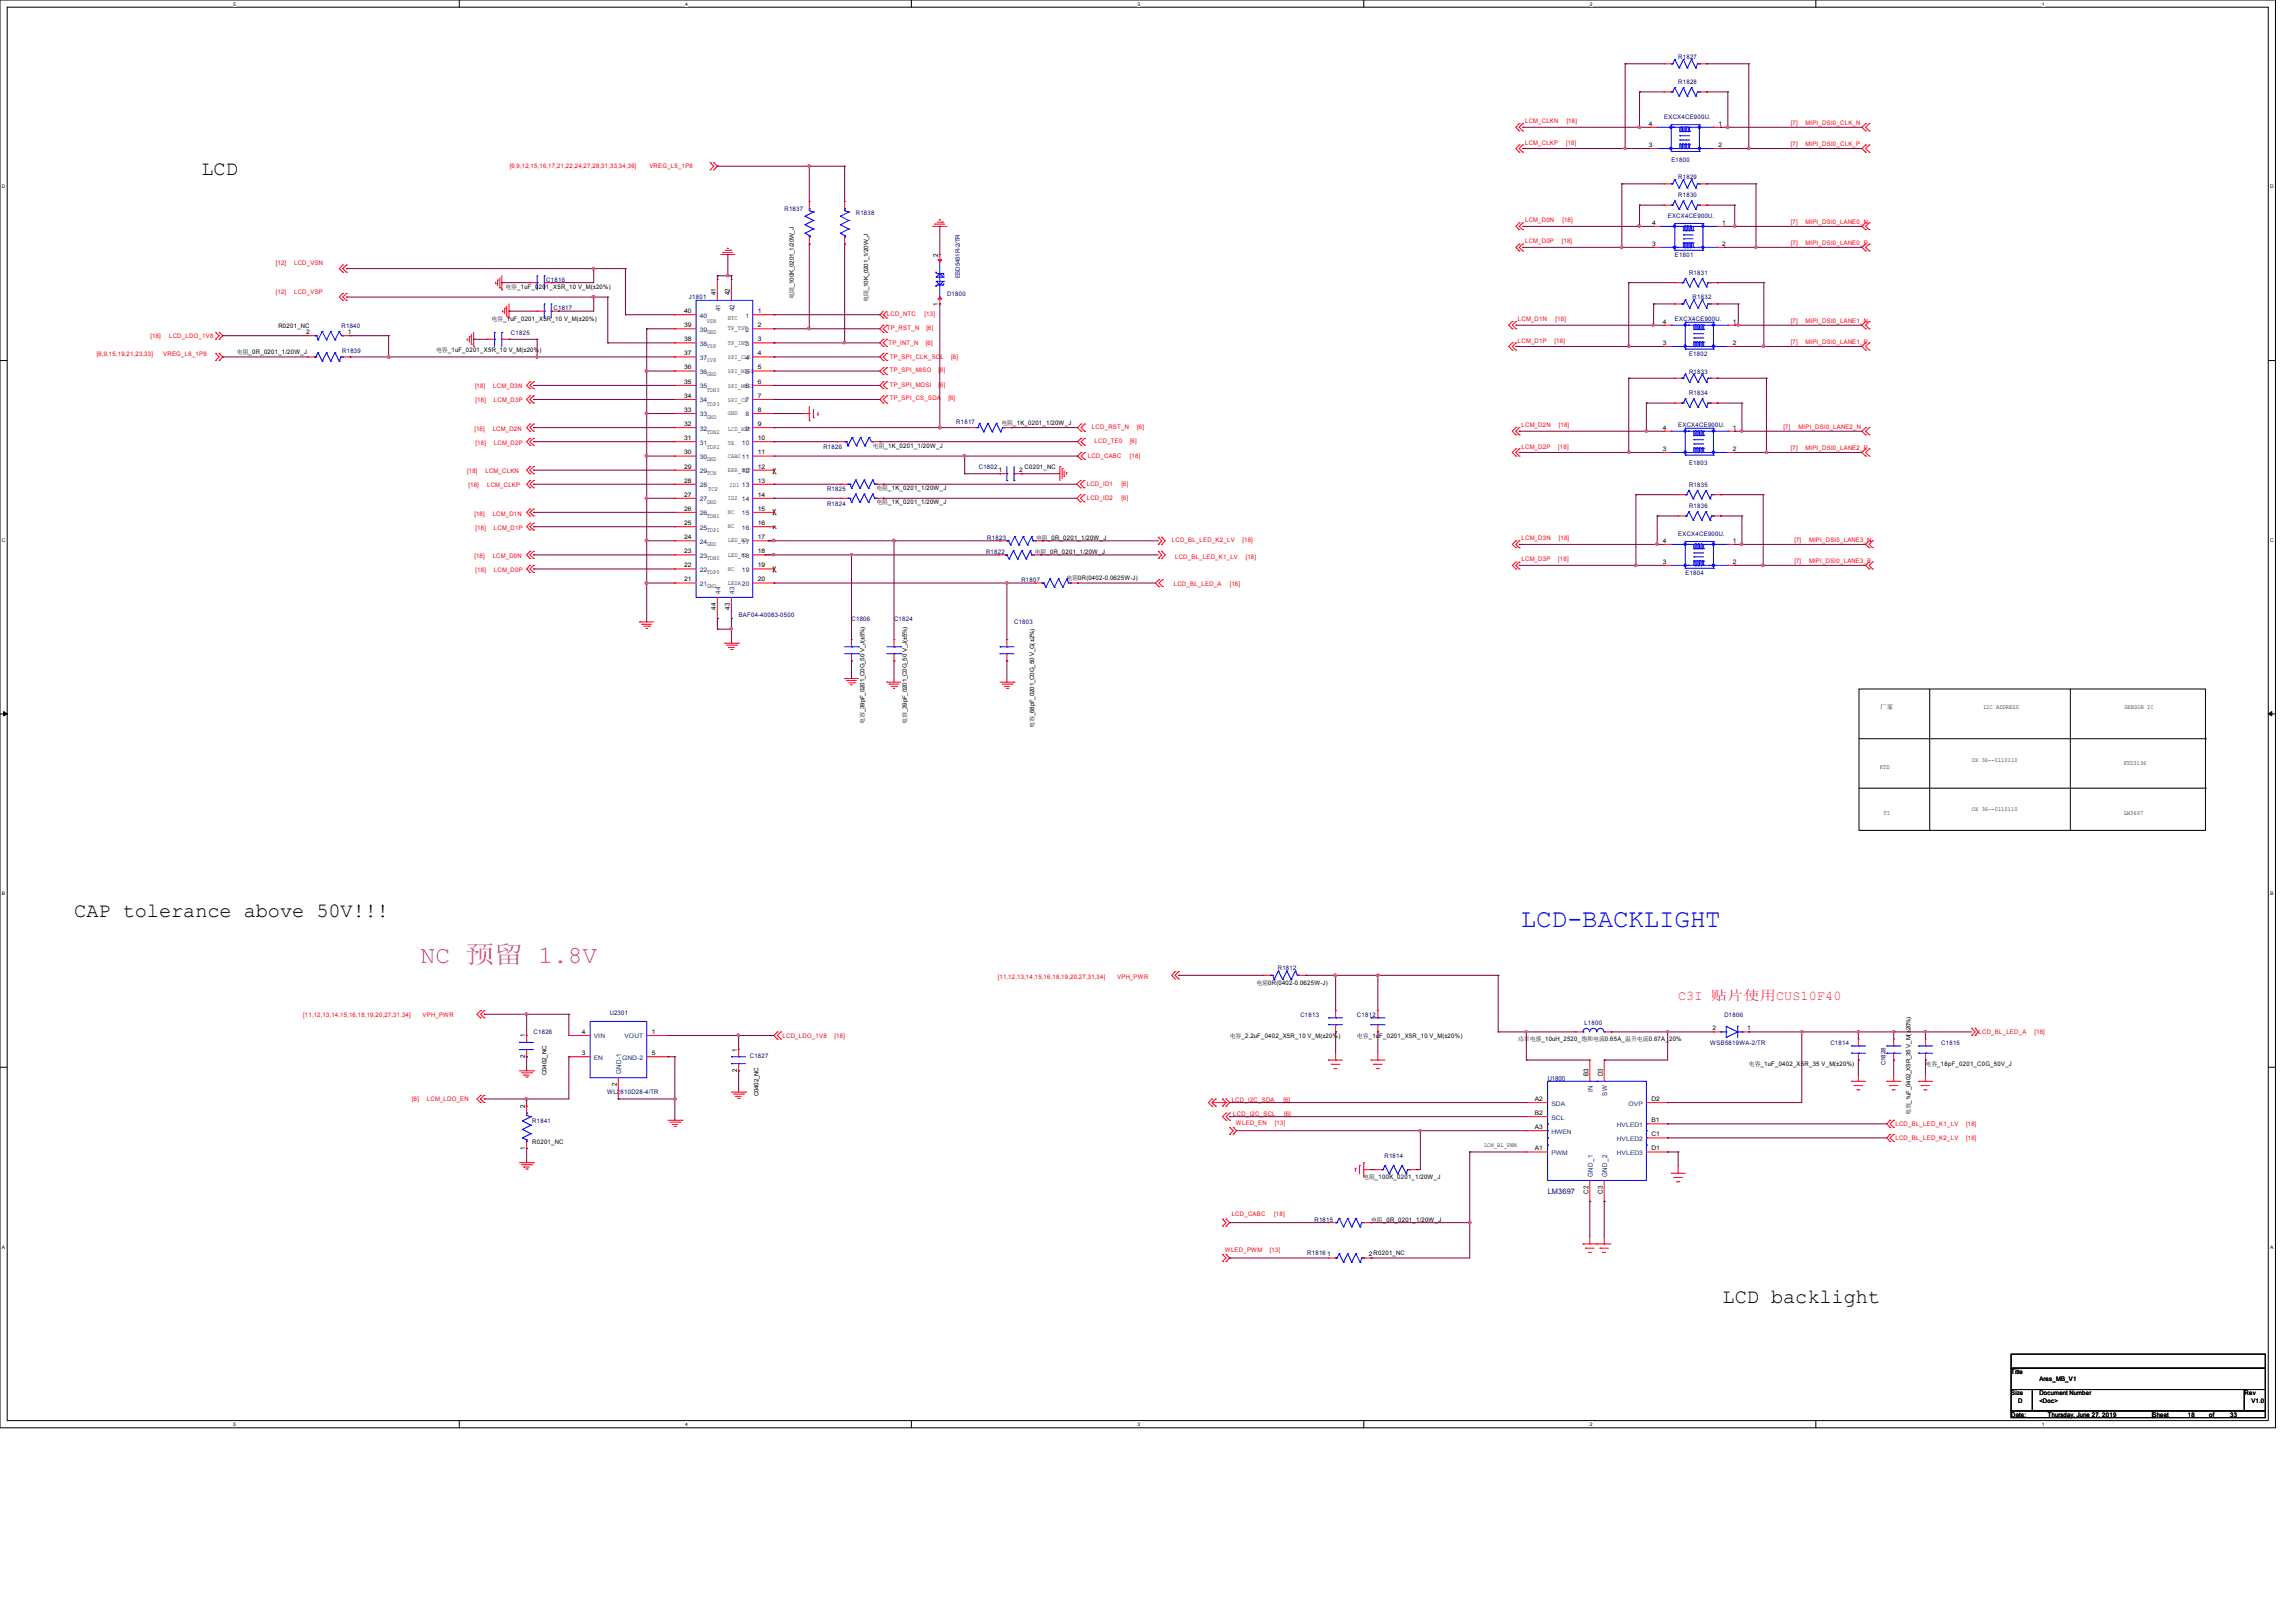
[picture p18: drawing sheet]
<svg xmlns="http://www.w3.org/2000/svg" width="297mm" height="210mm" viewBox="0 0 297 210" stroke-linecap="round" stroke-linejoin="round" font-family="sans-serif">
<defs><g id="words">
<text font-size="3.3" fill="#00f" x="196.8" y="119.9">LCD-BACKLIGHT</text>
<text font-size="3.2" fill="#f0f" x="54.4" y="124.6">NC 预留 1.8V</text>
<g font-size="2.6">
<text x="26.1" y="22.7">LCD</text>
<text x="9.6" y="118.7">CAP tolerance above 50V!!!</text>
<text x="222.9" y="168.6">LCD backlight</text>
</g>
<text font-size="1.7" fill="#ff0080" x="217.2" y="129.4">C3I 贴片使用CUS10F40</text>
<text font-size="1" fill="#000080" x="200.3" y="154.5">LM3697</text>
<g font-size=".9">
<text x="121.4" y="33.2" transform="rotate(-90 121.4 33.2)">2</text>
<text x="92.6" y="38.2" transform="rotate(-90 92.6 38.2)">41</text>
<text x="94.5" y="38.2" transform="rotate(-90 94.5 38.2)">42</text>
<text x="121.4" y="39.5" transform="rotate(-90 121.4 39.5)">1</text>
<text x="92.6" y="78.9" transform="rotate(-90 92.6 78.9)">44</text>
<text x="94.5" y="78.9" transform="rotate(-90 94.5 78.9)">43</text>
<text x="68" y="136.9" transform="rotate(-90 68 136.9)">2</text>
<text x="68" y="134.2" transform="rotate(-90 68 134.2)">1</text>
<text x="95.4" y="136.1" transform="rotate(-90 95.4 136.1)">1</text>
<text x="68" y="143.4" transform="rotate(-90 68 143.4)">2</text>
<text x="79.8" y="140.5" transform="rotate(-90 79.8 140.5)">2</text>
<text x="95.4" y="138.7" transform="rotate(-90 95.4 138.7)">2</text>
<text x="205.6" y="139.3" transform="rotate(-90 205.6 139.3)">B3</text>
<text x="207.4" y="139.3" transform="rotate(-90 207.4 139.3)">D3</text>
<text x="68" y="148.8" transform="rotate(-90 68 148.8)">1</text>
<text x="205.6" y="154.5" transform="rotate(-90 205.6 154.5)">C2</text>
<text x="207.4" y="154.5" transform="rotate(-90 207.4 154.5)">C3</text>
</g>
<g font-size=".9" fill="#004080">
<text x="93.2" y="40.3" transform="rotate(-90 93.2 40.3)">41</text>
<text x="95" y="40.3" transform="rotate(-90 95 40.3)">42</text>
<text x="93.2" y="76.8" transform="rotate(-90 93.2 76.8)">44</text>
<text x="95" y="76.8" transform="rotate(-90 95 76.8)">43</text>
<text x="80.4" y="139" transform="rotate(-90 80.4 139)">GND-1</text>
<text x="206.1" y="141.3" transform="rotate(-90 206.1 141.3)">IN</text>
<text x="208" y="141.8" transform="rotate(-90 208 141.8)">SW</text>
<text x="206.1" y="152.3" transform="rotate(-90 206.1 152.3)">GND_1</text>
<text x="208" y="152.3" transform="rotate(-90 208 152.3)">GND_2</text>
</g>
<text font-size=".9" fill="#000080" x="200.3" y="139.8">U1800</text>
<g font-size=".8" fill="#000080">
<text x="217.2" y="7.6">R1827</text>
<text x="217.2" y="10.8">R1828</text>
<text x="215.4" y="15.4">EXCX4CE900U.</text>
<text x="216.3" y="20.9">E1800</text>
<text x="217.2" y="23.2">R1829</text>
<text x="101.5" y="27.3">R1837</text>
<text x="110.8" y="27.8">R1838</text>
<text x="215.8" y="28.2">EXCX4CE900U.</text>
<text x="217.2" y="25.5">R1830</text>
<text x="216.8" y="33.2">E1801</text>
<text x="218.6" y="35.5">R1831</text>
<text x="70.7" y="36.4">C1816</text>
<text x="71.6" y="40.1">C1817</text>
<text x="89.2" y="38.7">J1801</text>
<text x="122.6" y="38.3">D1800</text>
<text x="124.2" y="36" transform="rotate(-90 124.2 36)">ESD5451R-2/TR</text>
<text x="216.8" y="41.5">EXCX4CE900U.</text>
<text x="219" y="38.7">R1832</text>
<text x="44.2" y="42.4">R1840</text>
<text x="44.3" y="45.7">R1839</text>
<text x="66.1" y="43.4">C1825</text>
<text x="218.6" y="46.1">E1802</text>
<text x="218.6" y="48.3">R1833</text>
<text x="218.6" y="51.1">R1834</text>
<text x="106.6" y="58.1">R1826</text>
<text x="123.7" y="54.8">R1817</text>
<text x="217.2" y="55.2">EXCX4CE900U.</text>
<text x="107" y="63.6">R1825</text>
<text x="107" y="65.4">R1824</text>
<text x="126.7" y="60.7">C1802</text>
<text x="218.6" y="62.9">R1835</text>
<text x="218.6" y="65.7">R1836</text>
<text x="218.6" y="60.2">E1803</text>
<text x="127.6" y="71.6">R1822</text>
<text x="127.8" y="69.8">R1823</text>
<text x="217.2" y="69.3">EXCX4CE900U.</text>
<text x="132.2" y="75.3">R1807</text>
<text x="218.1" y="74.4">E1804</text>
<text x="95.6" y="79.9">BAF04-40083-0500</text>
<text x="110.2" y="80.3">C1806</text>
<text x="115.7" y="80.3">C1824</text>
<text x="131.2" y="80.8">C1803</text>
<text x="165.4" y="125.5">R1812</text>
<text x="78.9" y="131.3">U2301</text>
<text x="168.3" y="131.5">C1813</text>
<text x="175.6" y="131.5">C1812</text>
<text x="223.2" y="131.5">D1806</text>
<text x="69.1" y="133.8">C1826</text>
<text x="97" y="136.9">C1827</text>
<text x="205" y="132.6">L1800</text>
<text x="221.3" y="135.2">WSB5819WA-2/TR</text>
<text x="236.9" y="135.2">C1814</text>
<text x="244" y="137.8" transform="rotate(-90 244 137.8)">C1828</text>
<text x="251.2" y="135.2">C1815</text>
<text x="78.6" y="141.5">WL2810D28-4/TR</text>
<text x="68.9" y="145.3">R1841</text>
<text x="179.2" y="149.8">R1814</text>
<text x="170.1" y="158.1">R1815</text>
<text x="169.2" y="162.4">R1816</text>
</g>
<g font-size=".8" fill="#f00">
<text x="197.4" y="16">LCM_CLKN</text>
<text x="202.7" y="16">[18]</text>
<text x="231.7" y="16.1">[7]</text>
<text x="233.7" y="16.1">MIPI_DSI0_CLK_N</text>
<text x="66" y="21.7">[6,9,12,15,16,17,21,22,24,27,28,31,33,34,36]</text>
<text x="84" y="21.7">VREG_L5_1P8</text>
<text x="197.4" y="18.7">LCM_CLKP</text>
<text x="202.7" y="18.7">[18]</text>
<text x="231.7" y="18.9">[7]</text>
<text x="233.7" y="18.9">MIPI_DSI0_CLK_P</text>
<text x="197.4" y="28.7">LCM_D0N</text>
<text x="202.2" y="28.7">[18]</text>
<text x="231.7" y="29">[7]</text>
<text x="233.7" y="29">MIPI_DSI0_LANE0_N</text>
<text x="35.7" y="34.3">[12]</text>
<text x="38.1" y="34.3">LCD_VSN</text>
<text x="197.4" y="31.5">LCM_D0P</text>
<text x="202.1" y="31.5">[18]</text>
<text x="231.7" y="31.7">[7]</text>
<text x="233.7" y="31.7">MIPI_DSI0_LANE0_P</text>
<text x="35.7" y="38">[12]</text>
<text x="38.1" y="38">LCD_VSP</text>
<text x="114.8" y="40.9">LCD_NTC</text>
<text x="119.6" y="40.9">[13]</text>
<text x="196.4" y="41.6">LCM_D1N</text>
<text x="201.3" y="41.6">[18]</text>
<text x="231.7" y="41.7">[7]</text>
<text x="233.7" y="41.7">MIPI_DSI0_LANE1_N</text>
<text x="12.5" y="46.1">[6,9,15,19,21,23,33]</text>
<text x="19.5" y="43.8">[18]</text>
<text x="21.1" y="46.1">VREG_L6_1P8</text>
<text x="21.9" y="43.8">LCD_LDO_1V8</text>
<text x="114.8" y="42.8">TP_RST_N</text>
<text x="115" y="44.6">TP_INT_N</text>
<text x="115.2" y="46.4">TP_SPI_CLK_SCL</text>
<text x="119.8" y="44.6">[6]</text>
<text x="119.9" y="42.8">[6]</text>
<text x="123.1" y="46.4">[6]</text>
<text x="196.4" y="44.3">LCM_D1P</text>
<text x="201.2" y="44.3">[18]</text>
<text x="231.7" y="44.5">[7]</text>
<text x="233.7" y="44.5">MIPI_DSI0_LANE1_P</text>
<text x="61.5" y="50.2">[18]</text>
<text x="61.6" y="52.1">[18]</text>
<text x="63.8" y="50.2">LCM_D3N</text>
<text x="63.9" y="52.1">LCM_D3P</text>
<text x="115.2" y="48.1">TP_SPI_MISO</text>
<text x="115.2" y="50.1">TP_SPI_MOSI</text>
<text x="115.2" y="51.8">TP_SPI_CS_SDA</text>
<text x="121.5" y="48.1">[6]</text>
<text x="121.5" y="50.1">[6]</text>
<text x="122.7" y="51.8">[6]</text>
<text x="61.4" y="55.8">[18]</text>
<text x="61.6" y="57.6">[18]</text>
<text x="63.8" y="55.8">LCM_D2N</text>
<text x="63.9" y="57.6">LCM_D2P</text>
<text x="140.8" y="59.2">LCD_CABC</text>
<text x="141.3" y="55.5">LCD_RST_N</text>
<text x="141.7" y="57.4">LCD_TE0</text>
<text x="146.2" y="59.2">[18]</text>
<text x="146.2" y="57.4">[6]</text>
<text x="147.2" y="55.5">[6]</text>
<text x="196.9" y="55.3">LCM_D2N</text>
<text x="196.9" y="58">LCM_D2P</text>
<text x="201.6" y="58">[18]</text>
<text x="201.7" y="55.3">[18]</text>
<text x="230.8" y="55.5">[7]</text>
<text x="231.7" y="58.2">[7]</text>
<text x="232.8" y="55.5">MIPI_DSI0_LANE2_N</text>
<text x="233.7" y="58.2">MIPI_DSI0_LANE2_P</text>
<text x="60.5" y="61.2">[18]</text>
<text x="60.6" y="63">[18]</text>
<text x="62.8" y="61.2">LCM_CLKN</text>
<text x="63" y="63">LCM_CLKP</text>
<text x="140.6" y="64.7">LCD_ID2</text>
<text x="140.6" y="62.9">LCD_ID1</text>
<text x="145.1" y="64.7">[6]</text>
<text x="145.1" y="62.9">[6]</text>
<text x="61.4" y="66.7">[18]</text>
<text x="61.6" y="68.5">[18]</text>
<text x="63.8" y="66.7">LCM_D1N</text>
<text x="63.9" y="68.5">LCM_D1P</text>
<text x="151.6" y="70.2">LCD_BL_LED_K2_LV</text>
<text x="160.8" y="70.2">[18]</text>
<text x="196.9" y="69.9">LCM_D3N</text>
<text x="201.7" y="69.9">[18]</text>
<text x="232.2" y="70.1">[7]</text>
<text x="234.1" y="70.1">MIPI_DSI0_LANE3_N</text>
<text x="61.4" y="72.2">[18]</text>
<text x="61.6" y="74">[18]</text>
<text x="63.8" y="72.2">LCM_D0N</text>
<text x="63.9" y="74">LCM_D0P</text>
<text x="151.9" y="75.8">LCD_BL_LED_A</text>
<text x="152.1" y="72.3">LCD_BL_LED_K1_LV</text>
<text x="159.1" y="75.8">[18]</text>
<text x="161.2" y="72.3">[18]</text>
<text x="196.9" y="72.6">LCM_D3P</text>
<text x="201.6" y="72.6">[18]</text>
<text x="232.2" y="72.8">[7]</text>
<text x="234.1" y="72.8">MIPI_DSI0_LANE3_P</text>
<text x="39.2" y="131.6">[11,12,13,14,15,16,18,19,20,27,31,34]</text>
<text x="54.7" y="131.6">VPH_PWR</text>
<text x="129.1" y="126.6">[11,12,13,14,15,16,18,19,20,27,31,34]</text>
<text x="144.6" y="126.6">VPH_PWR</text>
<text x="101.3" y="134.3">LCD_LDO_1V8</text>
<text x="108" y="134.3">[18]</text>
<text x="256" y="133.7">LCD_BL_LED_A</text>
<text x="263.3" y="133.7">[18]</text>
<text x="53.3" y="142.4">[6]</text>
<text x="55.2" y="142.4">LCM_LDO_EN</text>
<text x="159.4" y="142.6">LCD_I2C_SDA</text>
<text x="166.1" y="142.6">[6]</text>
<text x="159.6" y="144.4">LCD_I2C_SCL</text>
<text x="159.9" y="145.6">WLED_EN</text>
<text x="165" y="145.6">[13]</text>
<text x="166.2" y="144.4">[6]</text>
<text x="245.3" y="145.7">LCD_BL_LED_K1_LV</text>
<text x="245.3" y="147.5">LCD_BL_LED_K2_LV</text>
<text x="254.4" y="145.7">[18]</text>
<text x="254.4" y="147.5">[18]</text>
<text x="158.5" y="162">WLED_PWM</text>
<text x="159.4" y="157.4">LCD_CABC</text>
<text x="164.3" y="162">[13]</text>
<text x="164.9" y="157.4">[18]</text>
</g>
<g font-size=".8">
<text x="213.4" y="16.3">4</text>
<text x="222.4" y="16.3">1</text>
<text x="213.4" y="19">3</text>
<text x="222.4" y="19">2</text>
<text x="213.8" y="29.1">4</text>
<text x="222.9" y="29.1">1</text>
<text x="213.8" y="31.8">3</text>
<text x="222.9" y="31.8">2</text>
<text x="63.6" y="41.5">电容_1uF_0201_X5R_10 V_M(±20%)</text>
<text x="65.4" y="37.3">电容_1uF_0201_X5R_10 V_M(±20%)</text>
<text x="88.5" y="40.5">40</text>
<text x="91.5" y="41.8">VSN</text>
<text x="94.2" y="41.4">NTC</text>
<text x="98.1" y="40.5">1</text>
<text x="102.7" y="38.7" transform="rotate(-90 102.7 38.7)">电阻_100K_0201_1/20W_J</text>
<text x="112.4" y="39.1" transform="rotate(-90 112.4 39.1)">电阻_10K_0201_1/20W_J</text>
<text x="215.2" y="41.9">4</text>
<text x="224.3" y="41.9">1</text>
<text x="30.7" y="45.8">电阻_0R_0201_1/20W_J</text>
<text x="36" y="42.4">R0201_NC</text>
<text x="39.6" y="43.2">2</text>
<text x="45" y="43.2">1</text>
<text x="56.4" y="45.6">电容_1uF_0201_X5R_10 V_M(±20%)</text>
<text x="88.5" y="47.8">36</text>
<text x="88.5" y="46">37</text>
<text x="88.5" y="44.2">38</text>
<text x="88.5" y="42.3">39</text>
<text x="91.5" y="46.9">1V8</text>
<text x="91.5" y="45">VSP</text>
<text x="91.5" y="43.2">GND</text>
<text x="94.2" y="46.4">SPI_CLK</text>
<text x="94.2" y="42.8">TP_TST2</text>
<text x="94.2" y="44.6">TP_INT3</text>
<text x="98.1" y="42.3">2</text>
<text x="98.1" y="44.2">3</text>
<text x="98.1" y="46">4</text>
<text x="98.1" y="47.8">5</text>
<text x="215.2" y="44.6">3</text>
<text x="224.3" y="44.6">2</text>
<text x="88.5" y="53.3">33</text>
<text x="88.5" y="51.5">34</text>
<text x="88.5" y="49.7">35</text>
<text x="91.5" y="52.5">TDP3</text>
<text x="91.5" y="50.7">TDN3</text>
<text x="91.5" y="48.7">GND</text>
<text x="94.2" y="50.2">SPI_MOSI</text>
<text x="94.2" y="52.1">SPI_CS7</text>
<text x="94.2" y="48.3">SPI_MISO</text>
<text x="94.2" y="53.7">GND</text>
<text x="98.1" y="49.7">6</text>
<text x="98.1" y="51.5">7</text>
<text x="98.1" y="53.3">8</text>
<text x="88.5" y="58.8">30</text>
<text x="88.5" y="56.9">31</text>
<text x="88.5" y="55.1">32</text>
<text x="91.5" y="59.7">GND</text>
<text x="91.5" y="58">TDP2</text>
<text x="91.5" y="56.2">TDN2</text>
<text x="91.5" y="54.2">GND</text>
<text x="94.2" y="59.2">CABC11</text>
<text x="94.2" y="55.8">LCD_RST</text>
<text x="94.2" y="57.6">TE</text>
<text x="98.1" y="55.1">9</text>
<text x="98.1" y="56.9">10</text>
<text x="98.1" y="58.8">11</text>
<text x="112.9" y="57.9">电阻_1K_0201_1/20W_J</text>
<text x="129.6" y="55">电阻_1K_0201_1/20W_J</text>
<text x="215.2" y="58.3">3</text>
<text x="215.2" y="55.6">4</text>
<text x="224.3" y="55.6">1</text>
<text x="224.3" y="58.3">2</text>
<text x="88.5" y="64.3">27</text>
<text x="88.5" y="62.4">28</text>
<text x="88.5" y="60.6">29</text>
<text x="91.5" y="65.2">GND</text>
<text x="91.5" y="61.5">TCN</text>
<text x="91.7" y="63.5">TCP</text>
<text x="94.2" y="61">ERR_INT</text>
<text x="94.2" y="64.7">ID2</text>
<text x="94.4" y="63.1">ID1</text>
<text x="98.1" y="60.6">12</text>
<text x="98.1" y="62.4">13</text>
<text x="98.1" y="64.3">14</text>
<text x="113.4" y="63.4">电阻_1K_0201_1/20W_J</text>
<text x="113.4" y="65.2">电阻_1K_0201_1/20W_J</text>
<text x="129.2" y="61.1">1</text>
<text x="131.9" y="61.1">2</text>
<text x="132.6" y="60.7">C0201_NC</text>
<text x="88.5" y="71.6">23</text>
<text x="88.5" y="69.8">24</text>
<text x="88.5" y="67.9">25</text>
<text x="88.5" y="66.1">26</text>
<text x="91.5" y="67">TDN1</text>
<text x="91.5" y="68.8">TDP1</text>
<text x="91.5" y="70.7">GND</text>
<text x="94.2" y="66.5">NC</text>
<text x="94.2" y="68.4">NC</text>
<text x="94.2" y="70.2">LED_K2</text>
<text x="98.1" y="66.1">15</text>
<text x="98.1" y="67.9">16</text>
<text x="98.1" y="69.8">17</text>
<text x="98.1" y="71.6">18</text>
<text x="133.9" y="71.6">电阻_0R_0201_1/20W_J</text>
<text x="134.1" y="69.8">电阻_0R_0201_1/20W_J</text>
<text x="215.2" y="70.2">4</text>
<text x="224.3" y="70.2">1</text>
<text x="88.5" y="75.2">21</text>
<text x="88.5" y="73.4">22</text>
<text x="91.5" y="76.1">GND</text>
<text x="91.5" y="72.5">TDN0</text>
<text x="91.5" y="74.3">TDP0</text>
<text x="94.2" y="75.7">LEDA20</text>
<text x="94.2" y="72">LED_K1</text>
<text x="94.2" y="73.8">NC</text>
<text x="98.1" y="73.4">19</text>
<text x="98.1" y="75.2">20</text>
<text x="138" y="75.1">电阻0R(0402-0.0625W-J)</text>
<text x="215.2" y="72.9">3</text>
<text x="224.3" y="72.9">2</text>
<text x="111.9" y="93.7" transform="rotate(-90 111.9 93.7)">电容_39pF_0201_C0G_50 V_J(±5%)</text>
<text x="117.4" y="93.7" transform="rotate(-90 117.4 93.7)">电容_39pF_0201_C0G_50 V_J(±5%)</text>
<text x="133.8" y="94.2" transform="rotate(-90 133.8 94.2)">电容_68pF_0201_C0G_50 V_G(±2%)</text>
<text x="243.3" y="91.7">厂家</text>
<text x="256.6" y="91.7">I2C ADDRESS</text>
<text x="274.9" y="91.7">SENSOR IC</text>
<text x="243.3" y="99.4">KTD</text>
<text x="255.2" y="98.6">OX 36--0110110</text>
<text x="274.8" y="99">KTD3136</text>
<text x="243.8" y="105.4">TI</text>
<text x="255.2" y="104.9">OX 36--0110110</text>
<text x="274.8" y="105.4">LM3697</text>
<text x="162.6" y="127.5">电阻0R(0402-0.0625W-J)</text>
<text x="75.3" y="136.5">3</text>
<text x="75.3" y="133.8">4</text>
<text x="84.3" y="133.8">1</text>
<text x="84.3" y="136.5">5</text>
<text x="159.1" y="134.3">电容_2.2uF_0402_X5R_10 V_M(±20%)</text>
<text x="175.6" y="134.3">电容_1uF_0201_X5R_10 V_M(±20%)</text>
<text x="196.4" y="134.7">功率电感_10uH_2520_饱和电流0.65A_温升电流0.67A_20%</text>
<text x="221.6" y="133.3">2</text>
<text x="226.1" y="133.3">1</text>
<text x="226.3" y="137.9">电容_1uF_0402_X5R_35 V_M(±20%)</text>
<text x="249.2" y="137.9">电容_18pF_0201_C0G_50V_J</text>
<text x="70.7" y="139.1" transform="rotate(-90 70.7 139.1)">C0402_NC</text>
<text x="98.2" y="141.9" transform="rotate(-90 98.2 141.9)">C0402_NC</text>
<text x="198.6" y="142.5">A2</text>
<text x="213.7" y="142.5">D2</text>
<text x="68.9" y="148.1">R0201_NC</text>
<text x="192.1" y="148.4">LCM_BL_PWM</text>
<text x="198.6" y="148.8">A1</text>
<text x="198.6" y="146.1">A3</text>
<text x="198.6" y="144.3">B2</text>
<text x="213.7" y="145.2">B1</text>
<text x="213.7" y="147">C1</text>
<text x="213.7" y="148.8">D1</text>
<text x="247.2" y="144.3" transform="rotate(-90 247.2 144.3)">电容_1uF_0402_X5R_35 V_M(±20%)</text>
<text x="176.4" y="152.6">电阻_100K_0201_1/20W_J</text>
<text x="177.4" y="158.1">电阻_0R_0201_1/20W_J</text>
<text x="171.8" y="162.6">1</text>
<text x="177.1" y="162.6">2 R0201_NC</text>
<text x="260.3" y="177.8">Title</text>
<text x="263.9" y="178.7">Ares_MB_V1</text>
<text x="260.3" y="180.6">Size</text>
<text x="260.3" y="183.3">Date:</text>
<text x="261.2" y="181.5">D</text>
<text x="263.9" y="180.6">Document Number</text>
<text x="263.9" y="181.5">&lt;Doc&gt;</text>
<text x="265" y="183.3">Thursday, June 27, 2019</text>
<text x="278.6" y="183.3">Sheet</text>
<text x="283.1" y="183.3">18</text>
<text x="285.9" y="183.3">of</text>
<text x="288.6" y="183.3">33</text>
<text x="290.5" y="180.6">Rev</text>
<text x="291.4" y="181.5">V1.0</text>
</g>
<g font-size=".8" fill="#004080">
<text x="90.6" y="41.1">40</text>
<text x="96.5" y="41.1">1</text>
<text x="90.6" y="46.6">37</text>
<text x="90.6" y="44.7">38</text>
<text x="90.6" y="42.9">39</text>
<text x="96.5" y="46.6">4</text>
<text x="90.6" y="53.9">33</text>
<text x="90.6" y="52.1">34</text>
<text x="90.6" y="50.2">35</text>
<text x="90.6" y="48.4">36</text>
<text x="96.5" y="48.4">5</text>
<text x="96.5" y="50.2">6</text>
<text x="96.5" y="53.9">8</text>
<text x="90.6" y="59.4">30</text>
<text x="90.6" y="57.5">31</text>
<text x="90.6" y="55.7">32</text>
<text x="96" y="57.5">10</text>
<text x="96.5" y="55.7">9</text>
<text x="90.6" y="64.9">27</text>
<text x="90.6" y="63">28</text>
<text x="90.6" y="61.2">29</text>
<text x="96" y="61.2">12</text>
<text x="96" y="63">13</text>
<text x="96" y="64.9">14</text>
<text x="90.6" y="70.4">24</text>
<text x="90.6" y="68.5">25</text>
<text x="90.6" y="66.7">26</text>
<text x="96" y="66.7">15</text>
<text x="96" y="68.5">16</text>
<text x="96" y="70.4">17</text>
<text x="90.6" y="75.8">21</text>
<text x="90.6" y="74">22</text>
<text x="90.6" y="72.2">23</text>
<text x="96" y="72.2">18</text>
<text x="96" y="74">19</text>
<text x="76.8" y="137.1">EN</text>
<text x="76.8" y="134.4">VIN</text>
<text x="80.5" y="137.1">GND-2</text>
<text x="80.8" y="134.4">VOUT</text>
<text x="200.8" y="143">SDA</text>
<text x="210.8" y="143">OVP</text>
<text x="200.8" y="149.4">PWM</text>
<text x="200.8" y="146.7">HWEN</text>
<text x="200.8" y="144.9">SCL</text>
<text x="209.2" y="145.8">HVLED1</text>
<text x="209.2" y="147.6">HVLED2</text>
<text x="209.2" y="149.4">HVLED3</text>
</g>
<g font-size=".6">
<text x="30.2" y=".7">5</text>
<text x="88.7" y=".7">4</text>
<text x="147.2" y=".7">3</text>
<text x="205.7" y=".7">2</text>
<text x="264.2" y=".7">1</text>
<text x=".3" y="24.4">D</text>
<text x="293.8" y="24.4">D</text>
<text x=".3" y="70.1">C</text>
<text x="293.8" y="70.1">C</text>
<text x=".3" y="115.8">B</text>
<text x="293.8" y="115.8">B</text>
<text x=".3" y="161.5">A</text>
<text x="293.8" y="161.5">A</text>
<text x="30.2" y="184.5">5</text>
<text x="88.7" y="184.5">4</text>
<text x="147.2" y="184.5">3</text>
<text x="205.7" y="184.5">2</text>
<text x="264.2" y="184.5">1</text>
</g>
</g></defs>
<path d="M0 0h294.5v184.7h-294.5zM.9 .9h292.6v182.9h-292.6z" fill="none" stroke="#000" stroke-width=".13"/>
<g fill="#fff">
<path d="M30.2 .1h.3v.7h-.3z"/>
<path d="M30.2 183.9h.3v.8h-.3z"/>
</g>
<path d="M59.4 0v.9M59.4 183.8v.9" fill="none" stroke="#000" stroke-width=".13"/>
<g fill="#fff">
<path d="M88.7 .1h.3v.7h-.3z"/>
<path d="M88.7 183.9h.3v.8h-.3z"/>
</g>
<path d="M117.9 0v.9M117.9 183.8v.9" fill="none" stroke="#000" stroke-width=".13"/>
<g fill="#fff">
<path d="M147.2 .1h.3v.7h-.3z"/>
<path d="M147.2 183.9h.3v.8h-.3z"/>
</g>
<path d="M176.5 0v.9M176.5 183.8v.9" fill="none" stroke="#000" stroke-width=".13"/>
<g fill="#fff">
<path d="M205.7 .1h.4v.7h-.4z"/>
<path d="M205.7 183.9h.4v.8h-.4z"/>
</g>
<path d="M235 0v.9M235 183.8v.9" fill="none" stroke="#000" stroke-width=".13"/>
<g fill="#fff">
<path d="M264.2 .1h.4v.7h-.4z"/>
<path d="M264.2 183.9h.4v.8h-.4z"/>
<path d="M.3 23.8h.4v.7h-.4z"/>
<path d="M293.8 23.8h.5v.7h-.5z"/>
<path d="M.3 69.5h.4v.7h-.4z"/>
<path d="M293.8 69.5h.5v.7h-.5z"/>
</g>
<path d="M0 46.7h.9M293.5 46.7h1" fill="none" stroke="#000" stroke-width=".13"/>
<g fill="#fff">
<path d="M.3 115.2h.4v.8h-.4z"/>
<path d="M293.8 115.2h.4v.8h-.4z"/>
</g>
<path d="M0 92.4h.9M293.5 92.4h1" fill="none" stroke="#000" stroke-width=".13"/>
<path d="M.5 92.1l.4 .3-.4 .2zM293.5 92.4l.5-.3v.5z" fill="#000" stroke="#000" stroke-width=".13"/>
<g fill="#fff">
<path d="M.3 161h.3v.7h-.3z"/>
<path d="M293.8 161h.4v.7h-.4z"/>
</g>
<g fill="none" stroke="#000" stroke-width=".13">
<path d="M240.6 89.2h44.8v18.2h-44.8zM240.6 95.6h44.8M249.7 89.2v18.2M267.9 89.2v18.2M285.4 95.6h.1M240.6 102h44.8M249.7 107.4h.1M267.9 107.4h.1M285.4 102h.1M0 138.1h.9M293.5 138.1h1M260.3 175.2h32.9v1.8h-32.9z"/>
<path d="M260.3 177h32.9v2.8h-32.9zM260.3 179.8h2.7v2.7h-2.7zM263 179.8h27.4v2.7h-27.4zM290.4 179.8h2.8v2.7h-2.8zM260.3 182.5h18.3v.9h-18.3zM278.6 182.5h14.6v.9h-14.6z"/>
</g>
<g fill="none" stroke="#f00" stroke-width=".13">
<path d="M196.6 18.8h.1M196.6 19.7h.1M196.6 16h.1M196.6 16.9h.1M196.6 18.8l-.4 .4 .4 .5M196.6 16l-.4 .5 .4 .4M197.1 18.8h.1M197.1 19.7h.1M197.1 16h.1M197.1 16.9h.1M197.1 18.8l-.5 .4 .5 .5M197.1 16l-.5 .5 .5 .4"/>
<path d="M213.5 19.2h.1M213.5 16.5h.1M213.5 16.5h1M213.5 19.2h1M215.3 8.3h.1M215.3 11.9h.1M215.3 8.3h1M215.3 11.9h1M219.9 8.3h1M219.9 11.9h1M220.9 8.3h.1M220.9 11.9h.1"/>
<path d="M221.7 16.5h1M221.7 19.2h1M222.7 16.5h.1M222.7 19.2h.1M241.4 18.8h.1M241.4 19.7h.1M241.4 16h.1M241.4 16.9h.1M241.4 18.8l-.4 .4 .4 .5M241.4 16l-.4 .5 .4 .4M241.9 19.7h.1M241.9 18.8h.1"/>
<path d="M241.9 16.9h.1M241.9 16h.1M241.9 18.8l-.5 .4 .5 .5M241.9 16l-.5 .5 .5 .4M44.4 34.3h.1M44.4 35.2h.1M44.4 38h.1M44.4 38.9h.1M44.4 34.3l-.5 .5 .5 .4M44.4 38l-.5 .4 .5 .5M44.8 34.3h.1M44.8 35.2h.1"/>
<path d="M44.8 38h.1M44.8 38.9h.1M44.8 34.3l-.4 .5 .4 .4M44.8 38l-.4 .4 .4 .5M64.1 36.7h.1M64.1 36.5v.2M64.4 36.2h.1M64.4 36.2v.8M64.7 37.3h.1M64.7 35.9v1.4M64.9 37.5h.1M64.9 35.7v1.8"/>
<path d="M65.3 39.9h.1M65.3 39.9v.7M65.6 39.6v1.3M65.9 39.3v1.8M68.6 36.6h.1M68.6 36.6h.9M70.4 36.6h.9M71.3 36.6h.1M91.9 21h.1M91.9 22h.1M91.9 21l.5 .5-.5 .5M92.4 22h.1"/>
<path d="M92.4 21h.1M92.4 21l.4 .5-.4 .5M92.8 36.2h.1M92.8 36.2v2.7M93.3 32.9h.1M93.3 32.9h1.8M93.6 32.7h.1M93.6 32.7h1.2M93.9 32.4h.7M94.1 32.1h.1M94.1 32.1h.2M94.6 32.4h.1"/>
<path d="M94.7 36.2h.1M94.7 36.2v2.7M104.7 31.6h.1M104.7 26.1h.1M104.7 26.1v.9M104.7 30.6v1M109.3 31.6h.1M109.3 26.1h.1M109.3 26.1v.9M109.3 30.6v1M120.7 29.3h.1M120.7 29.3h1.9"/>
<path d="M121 29h.1M121 29h1.3M121.3 28.7h.7M121.5 28.4h.1M121.5 28.4h.2M121.6 39.3h.1M121.6 32.9h.1M121.6 32.9v1M121.6 38.4v.9M122 28.7h.1M196.6 31.6h.1M196.6 32.5h.1"/>
<path d="M196.6 28.8h.1M196.6 29.7h.1M196.6 31.6l-.4 .4 .4 .5M196.6 28.8l-.4 .5 .4 .4M197.1 31.6h.1M197.1 32.5h.1M197.1 28.8h.1M197.1 29.7h.1M197.1 31.6l-.5 .4 .5 .5M197.1 28.8l-.5 .5 .5 .4M214 32h.1M214 29.3h.1"/>
<path d="M214 29.3h.9M214 32h.9M215.3 23.8h.1M215.3 26.5h.1M215.3 23.8h1M215.3 26.5h1M216.7 36.6h.1M216.7 39.3h.1M216.7 36.6h.9M216.7 39.3h.9M219.9 23.8h1M219.9 26.5h1"/>
<path d="M220.9 23.8h.1M220.9 26.5h.1M221.3 36.6h.9M221.3 39.3h.9M222.2 36.6h.1M222.2 39.3h.1M222.2 29.3h.9M222.2 32h.9M223.1 29.3h.1M223.1 32h.1M241.4 31.6h.1M241.4 32.5h.1"/>
<path d="M241.4 28.8h.1M241.4 29.7h.1M241.4 31.6l-.4 .4 .4 .5M241.4 28.8l-.4 .5 .4 .4M241.9 32.5h.1M241.9 31.6h.1M241.9 29.7h.1M241.9 28.8h.1M241.9 31.6l-.5 .4 .5 .5M241.9 28.8l-.5 .5 .5 .4M27.9 43.9h.1M27.9 43h.1"/>
<path d="M27.9 45.7h.1M27.9 46.7h.1M27.9 43l.5 .4-.5 .5M27.9 45.7l.5 .5-.5 .5M28.4 43h.1M28.4 43.9h.1M28.4 46.7h.1M28.4 45.7h.1M28.4 43l.4 .4-.4 .5M28.4 45.7l.4 .5-.4 .5M39.8 46.2h.1M39.8 43.4h.1"/>
<path d="M39.8 46.2h.9M39.8 43.4h.9M44.4 46.2h.9M44.4 43.4h.9M45.3 46.2h.1M45.3 43.4h.1M60.5 44h.1M60.5 43.8v.2M60.7 43.6h.1M60.7 43.6v.7M61 44.5h.1M61 43.3v1.2"/>
<path d="M61.3 44.8h.1M61.3 43v1.8M63.1 43.9h.1M63.1 43.9h.9M64.9 43.9h1M65 40.3h.1M65 40.2v.1M65.6 40.9h.1M65.9 41.1h.1M65.9 43.9h.1M68.6 56.7h.1M68.6 57.6h.1"/>
<path d="M68.6 54.9h.1M68.6 55.8h.1M68.6 51.2h.1M68.6 52.2h.1M68.6 49.4h.1M68.6 50.3h.1M68.6 56.7l-.4 .4 .4 .5M68.6 54.9l-.4 .4 .4 .5M68.6 51.2l-.4 .5 .4 .5M68.6 49.4l-.4 .5 .4 .4M69 56.7h.1M69 57.6h.1"/>
<path d="M69 54.9h.1M69 55.8h.1M69 51.2h.1M69 52.2h.1M69 49.4h.1M69 50.3h.1M69 56.7l-.4 .4 .4 .5M69 54.9l-.4 .4 .4 .5M69 51.2l-.4 .5 .4 .5M69 49.4l-.4 .5 .4 .4M69.5 40.3h.1M69.5 40.3h.9"/>
<path d="M71.3 40.3h1M72.3 40.3h.1M87.3 59h.1M87.3 57.1h.1M87.3 55.3h.1M87.3 53.5h.1M87.3 51.7h.1M87.3 49.9h.1M87.3 48h.1M87.3 46.2h.1M87.3 44.4h.1M87.3 42.5h.1"/>
<path d="M87.3 40.7h.1M87.3 53.5h2.8M87.3 40.7h2.8M87.3 42.5h2.8M87.3 44.4h2.8M87.3 46.2h2.8M87.3 48h2.8M87.3 49.9h2.8M87.3 51.7h2.8M87.3 55.3h2.8M87.3 57.1h2.8M87.3 59h2.8"/>
<path d="M97.4 53.5h2.8M97.4 40.7h2.8M97.4 42.5h2.8M97.4 44.4h2.8M97.4 46.2h2.8M97.4 48h2.8M97.4 49.9h2.8M97.4 51.7h2.8M97.4 55.3h2.8M97.4 57.1h2.8M97.4 59h2.8M100.2 40.7h.1"/>
<path d="M100.2 42.5h.1M100.2 44.4h.1M100.2 46.2h.1M100.2 48h.1M100.2 49.9h.1M100.2 51.7h.1M100.2 53.5h.1M100.2 55.3h.1M100.2 57.1h.1M100.2 59h.1M103.8 53.5h.9M104.7 53.5h.1"/>
<path d="M104.7 54.4h.1M104.7 52.6v1.8M105.3 54.1h.1M105.3 53v1.1M105.8 53.7h.1M105.8 53.3v.4M108.4 57.1h.1M108.4 57.1h.9M112.9 57.1h1M113.9 40.7h.1M113.9 57.1h.1M113.9 40.7l.4 .4"/>
<path d="M114.3 40.7h.1M114.3 41.1h.1M114.3 43h.1M114.3 42.1h.1M114.3 44.8h.1M114.3 43.9h.1M114.3 46.7h.1M114.3 45.7h.1M114.3 48.5h.1M114.3 47.6h.1M114.3 50.3h.1M114.3 49.4h.1"/>
<path d="M114.3 52.2h.1M114.3 51.2h.1M114.3 40.7l.5 .4M114.3 40.3l-.4 .4M114.3 42.1l-.4 .4 .4 .5M114.3 43.9l-.4 .5 .4 .4M114.3 45.7l-.4 .5 .4 .5M114.3 47.6l-.4 .4 .4 .5M114.3 49.4l-.4 .5 .4 .4M114.3 51.2l-.4 .5 .4 .5M114.8 41.1h.1M114.8 42.1h.1"/>
<path d="M114.8 43h.1M114.8 43.9h.1M114.8 44.8h.1M114.8 45.7h.1M114.8 46.7h.1M114.8 47.6h.1M114.8 48.5h.1M114.8 49.4h.1M114.8 50.3h.1M114.8 51.2h.1M114.8 52.2h.1M114.8 40.3l-.5 .4"/>
<path d="M114.8 42.1l-.5 .4 .5 .5M114.8 43.9l-.5 .5 .5 .4M114.8 45.7l-.5 .5 .5 .5M114.8 47.6l-.5 .4 .5 .5M114.8 49.4l-.5 .5 .5 .4M114.8 51.2l-.5 .5 .5 .5M125.4 55.3h.1M125.4 55.3h.9M130 55.3h.9M130.9 55.3h.1M139.9 54.9h.1M139.9 55.8h.1"/>
<path d="M139.9 58.5h.1M139.9 59.4h.1M139.9 56.7h.1M139.9 57.6h.1M139.9 54.9l-.5 .4 .5 .5M139.9 58.5l-.5 .5 .5 .4M139.9 56.7l-.5 .4 .5 .5M140.4 55.8h.1M140.4 54.9h.1M140.4 59.4h.1M140.4 58.5h.1M140.4 57.6h.1"/>
<path d="M140.4 56.7h.1M140.4 54.9l-.5 .4 .5 .5M140.4 58.5l-.5 .5 .5 .4M140.4 56.7l-.5 .4 .5 .5M195.7 44.4h.1M195.7 45.3h.1M195.7 41.6h.1M195.7 42.5h.1M195.7 44.4l-.5 .4 .5 .5M195.7 41.6l-.5 .5 .5 .4M196.2 44.4h.1M196.2 45.3h.1"/>
<path d="M196.2 41.6h.1M196.2 42.5h.1M196.2 55.3h.1M196.2 56.3h.1M196.2 58.1h.1M196.2 59h.1M196.2 44.4l-.5 .4 .5 .5M196.2 41.6l-.5 .5 .5 .4M196.2 55.3l-.5 .5 .5 .5M196.2 58.1l-.5 .4 .5 .5M196.6 55.3h.1M196.6 56.3h.1"/>
<path d="M196.6 58.1h.1M196.6 59h.1M196.6 55.3l-.4 .5 .4 .5M196.6 58.1l-.4 .4 .4 .5M215.3 44.8h.1M215.3 42.1h.1M215.3 58.5h.1M215.3 55.8h.1M215.3 42.1h1M215.3 44.8h1M215.3 55.8h1M215.3 58.5h1"/>
<path d="M216.7 48.9h.1M216.7 52.2h.1M216.7 48.9h.9M216.7 52.2h.9M221.3 48.9h.9M221.3 52.2h.9M222.2 48.9h.1M222.2 52.2h.1M223.6 42.1h.9M223.6 44.8h.9M223.6 55.8h.9M223.6 58.5h.9"/>
<path d="M224.5 42.1h.1M224.5 44.8h.1M224.5 55.8h.1M224.5 58.5h.1M241.4 44.4h.1M241.4 45.3h.1M241.4 55.3h.1M241.4 56.3h.1M241.4 58.1h.1M241.4 59h.1M241.4 41.6h.1M241.4 42.5h.1"/>
<path d="M241.4 44.4l-.4 .4 .4 .5M241.4 55.3l-.4 .5 .4 .5M241.4 58.1l-.4 .4 .4 .5M241.4 41.6l-.4 .5 .4 .4M241.9 45.3h.1M241.9 44.4h.1M241.9 56.3h.1M241.9 55.3h.1M241.9 59h.1M241.9 58.1h.1M241.9 42.5h.1M241.9 41.6h.1"/>
<path d="M241.9 44.4l-.5 .4 .5 .5M241.9 55.3l-.5 .5 .5 .5M241.9 58.1l-.5 .4 .5 .5M241.9 41.6l-.5 .5 .5 .4M68.6 67.7h.1M68.6 68.6h.1M68.6 65.9h.1M68.6 66.8h.1M68.6 62.2h.1M68.6 63.1h.1M68.6 60.4h.1M68.6 61.3h.1"/>
<path d="M68.6 73.2h.1M68.6 74.1h.1M68.6 71.3h.1M68.6 72.3h.1M68.6 67.7l-.4 .5 .4 .4M68.6 65.9l-.4 .4 .4 .5M68.6 62.2l-.4 .5 .4 .4M68.6 60.4l-.4 .4 .4 .5M68.6 73.2l-.4 .4 .4 .5M68.6 71.3l-.4 .5 .4 .5M69 67.7h.1M69 68.6h.1"/>
<path d="M69 65.9h.1M69 66.8h.1M69 62.2h.1M69 63.1h.1M69 60.4h.1M69 61.3h.1M69 73.2h.1M69 74.1h.1M69 71.3h.1M69 72.3h.1M69 67.7l-.4 .5 .4 .4M69 65.9l-.4 .4 .4 .5"/>
<path d="M69 62.2l-.4 .5 .4 .4M69 60.4l-.4 .4 .4 .5M69 73.2l-.4 .4 .4 .5M69 71.3l-.4 .5 .4 .5M87.3 75.4h.1M87.3 73.6h.1M87.3 71.8h.1M87.3 70h.1M87.3 68.2h.1M87.3 66.3h.1M87.3 64.5h.1M87.3 62.7h.1"/>
<path d="M87.3 60.8h.1M87.3 60.8h2.8M87.3 62.7h2.8M87.3 64.5h2.8M87.3 66.3h2.8M87.3 68.2h2.8M87.3 70h2.8M87.3 71.8h2.8M87.3 73.6h2.8M87.3 75.4h2.8M92.8 77.3v2.7M94.7 77.3v2.7"/>
<path d="M97.4 60.8h2.8M97.4 62.7h2.8M97.4 64.5h2.8M97.4 66.3h2.8M97.4 68.2h2.8M97.4 70h2.8M97.4 71.8h2.8M97.4 73.6h2.8M97.4 75.4h2.8M100.2 60.8h.1M100.2 62.7h.1M100.2 64.5h.1"/>
<path d="M100.2 66.3h.1M100.2 68.2h.1M100.2 70h.1M100.2 71.8h.1M100.2 73.6h.1M100.2 75.4h.1M108.8 62.7h.1M108.8 64.5h.1M108.8 62.7h.9M108.8 64.5h.9M113.4 62.7h.9M113.4 64.5h.9"/>
<path d="M114.3 62.7h.1M114.3 64.5h.1M129.2 71.8h.1M129.2 71.8h.9M129.4 61.3h.1M129.4 70h.1M129.4 70h.9M129.4 61.3h.9M131.2 61.3h1M132.2 61.3h.1M133.8 71.8h.9M134 75.4h.1"/>
<path d="M134 70h.9M134 75.4h.9M134.7 71.8h.1M134.9 70h.1M137.2 60.4h.1M137.2 60.4v1.8M137.5 60.6h.1M137.5 60.6v1.3M137.7 61.6h.1M137.7 60.9v.7M138 61.2h.1M138 61.2v.2"/>
<path d="M138.6 75.4h.8M139.4 75.4h.1M139.8 64.9h.1M139.8 64h.1M139.8 63.1h.1M139.8 62.2h.1M139.8 64l-.4 .5 .4 .4M139.8 62.2l-.4 .5 .4 .4M140.3 64h.1M140.3 64.9h.1M140.3 62.2h.1M140.3 63.1h.1"/>
<path d="M140.3 64l-.5 .5 .5 .4M140.3 62.2l-.5 .5 .5 .4M149.9 69.5h.1M149.9 70.4h.1M149.9 71.3h.1M149.9 72.3h.1M149.9 69.5l.4 .5-.4 .4M149.9 71.3l.4 .5-.4 .5M150 75h.1M150 75.9h.1M150 75l-.5 .4 .5 .5M150.3 69.5h.1"/>
<path d="M150.3 70.4h.1M150.3 71.3h.1M150.3 72.3h.1M150.3 69.5l.5 .5-.5 .4M150.3 71.3l.5 .5-.5 .5M150.5 75.9h.1M150.5 75h.1M150.5 75l-.5 .4 .5 .5M196.2 72.7h.1M196.2 73.6h.1M196.2 70h.1M196.2 70.9h.1"/>
<path d="M196.2 72.7l-.5 .5 .5 .4M196.2 70l-.5 .4 .5 .5M196.6 72.7h.1M196.6 73.6h.1M196.6 70h.1M196.6 70.9h.1M196.6 72.7l-.4 .5 .4 .4M196.6 70l-.4 .4 .4 .5M215.3 73.2h.1M215.3 70.4h.1M215.3 70.4h1M215.3 73.2h1"/>
<path d="M217.2 64h.1M217.2 66.8h.1M217.2 64h.9M217.2 66.8h.9M221.7 64h1M221.7 66.8h1M222.7 64h.1M222.7 66.8h.1M223.6 70.4h.9M223.6 73.2h.9M224.5 70.4h.1M224.5 73.2h.1"/>
<path d="M241.9 72.7h.1M241.9 73.6h.1M241.9 70h.1M241.9 70.9h.1M241.9 72.7l-.5 .5 .5 .4M241.9 70l-.5 .4 .5 .5M242.3 73.6h.1M242.3 72.7h.1M242.3 70.9h.1M242.3 70h.1M242.3 72.7l-.4 .5 .4 .4M242.3 70l-.4 .4 .4 .5"/>
<path d="M82.8 80.5h.1M82.8 80.5h1.8M83.1 80.8h.1M83.1 80.8h1.2M83.3 81h.7M83.6 81.3h.1M83.6 81.3h.2M84 81h.1M92.8 80h.1M93.7 83.2h1.9M94 83.5h1.3M94.3 83.8h.1"/>
<path d="M94.3 83.8h.7M94.6 84h.1M94.7 80h.1M94.7 84h.1M95.3 83.5h.1M95.6 83.2h.1M109.3 87.8h.1M109.3 87.8h1.8M109.6 88.1h.1M109.6 88.1h1.2M109.9 88.3h.7M110.1 88.6h.1"/>
<path d="M110.1 88.6h.2M110.2 82.8h.1M110.2 85.5h.1M110.2 82.8v.9M110.2 84.6v.9M110.6 88.3h.1M114.8 88.3h.1M114.8 88.3h1.8M115.1 88.5h.1M115.1 88.5h1.2M115.3 88.8h.7M115.6 89.1h.1"/>
<path d="M115.6 89.1h.2M115.7 82.8h.1M115.7 85.5h.1M115.7 82.8v.9M115.7 84.6v.9M116 88.8h.1M129.4 88.3h1.8M129.7 88.5h1.3M130 88.8h.1M130 88.8h.7M130.2 89.1h.2M130.3 82.8h.1"/>
<path d="M130.3 85.5h.1M130.3 82.8v.9M130.3 84.6v.9M130.4 89.1h.1M131 88.5h.1M131.2 88.3h.1M62.2 130.8h.1M62.2 131.7h.1M62.2 130.8l-.5 .4 .5 .5M62.7 130.8h.1M62.7 131.7h.1M62.7 130.8l-.5 .4 .5 .5"/>
<path d="M67.2 138.6h1.8M67.5 138.8h1.3M67.8 139.1h.1M67.8 139.1h.7M68 139.4h.2M68.2 134h.1M68.2 136.7h.1M68.2 134v.9M68.2 135.8v.9M68.2 139.4h.1M68.8 138.8h.1M69 138.6h.1"/>
<path d="M73.6 136.7h.1M73.6 134h.1M73.6 134h2.8M73.6 136.7h2.8M80 139.4v2.8M83.7 134h2.7M83.7 136.7h2.7M86.4 134h.1M86.4 136.7h.1M95.6 135.8h.1M95.6 138.6h.1M95.6 135.8v.9"/>
<path d="M95.6 137.6v1M100.6 133.5h.1M100.6 134.5h.1M100.6 133.5l-.4 .5 .4 .5M101 134.5h.1M101 133.5h.1M101 133.5l-.4 .5 .4 .5M152.1 125.7h.1M152.1 126.7h.1M152.1 125.7l-.5 .5 .5 .5M152.5 125.7h.1M152.5 126.7h.1"/>
<path d="M152.5 125.7l-.4 .5 .4 .5M163.5 126.2h.1M163.5 126.2h.9M168.1 126.2h.9M169 126.2h.1M171.9 137.2h.1M171.9 137.2h1.8M172.3 137.7h.1M172.3 137.7h1.1M172.6 138.3h.1M172.6 138.3h.4M172.8 137.2h.1"/>
<path d="M172.8 130.8h.1M172.8 133.5h.1M172.8 130.8v.9M172.8 132.6v.9M172.8 136.3v.9M177.4 137.2h.1M177.4 137.2h1.8M177.8 137.7h.1M177.8 137.7h1.1M178.1 138.3h.1M178.1 138.3h.4M178.3 137.2h.1"/>
<path d="M178.3 130.8h.1M178.3 133.5h.1M178.3 130.8v.9M178.3 132.6v.9M178.3 136.3v.9M203.9 133.5h.1M203.9 133.5h1M205.7 137.2h.1M205.7 137.2v2.7M207.6 137.2h.1M207.6 137.2v2.7M207.6 133.5h.9"/>
<path d="M208.5 133.5h.1M221.7 133.5h.1M221.7 133.5h1M225.4 133.5h.9M226.3 133.5h.1M239.6 139.9h.1M239.6 139.9h1.8M240.5 139.9h.1M240.5 134.5h.1M240.5 137.2h.1M240.5 134.5v.8M240.5 136.3v.9"/>
<path d="M240.5 139v.9M244.2 139.9h.1M244.2 139.9h1.8M245.1 139.9h.1M245.1 134.5h.1M245.1 137.2h.1M245.1 134.5v.8M245.1 136.3v.9M245.1 139v.9M248.3 139.9h.1M248.3 139.9h1.8M249.2 139.9h.1"/>
<path d="M249.2 134.5h.1M249.2 137.2h.1M249.2 134.5v.8M249.2 136.3v.9M249.2 139v.9M255.1 134h.1M255.1 133.1h.1M255.1 133.1l.5 .4-.5 .5M255.6 134h.1M255.6 133.1h.1M255.6 133.1l.4 .4-.4 .5M62.2 141.7h.1"/>
<path d="M62.2 142.7h.1M62.2 141.7l-.5 .5 .5 .5M62.7 141.7h.1M62.7 142.7h.1M62.7 141.7l-.5 .5 .5 .5M67.2 150.5h1.8M67.5 150.7h1.3M67.8 151h.1M67.8 151h.7M68 151.3h.2M68.2 148.6h.1M68.2 143.1h.1"/>
<path d="M68.2 143.1v.9M68.2 147.7v.9M68.2 151.3h.1M68.8 150.7h.1M69 150.5h.1M80 142.2h.1M86.4 144.9h1.9M86.7 145.2h1.3M87 145.5h.1M87 145.5h.7M87.2 145.8h.2M87.4 145.8h.1"/>
<path d="M88 145.2h.1M88.3 144.9h.1M94.7 141.3h1.8M94.9 141.6h1.3M95.2 141.9h.1M95.2 141.9h.7M95.5 142.1h.2M95.7 142.1h.1M96.2 141.6h.1M96.5 141.3h.1M156.8 142.2h.1M156.8 143.1h.1"/>
<path d="M156.8 142.2l-.4 .5 .4 .4M156.8 142.7l.5 .4M156.8 142.7h1.9M157.3 142.2h.1M157.3 143.1h.1M157.3 142.2l-.5 .5M158.2 158.7h.1M158.2 157.7h.1M158.2 142.2h.1M158.2 143.1h.1M158.2 157.7l.5 .5-.5 .5M158.2 142.2l.5 .5"/>
<path d="M158.7 157.7h.1M158.7 158.7h.1M158.7 143.1h.1M158.7 142.2h.1M158.7 142.7h.1M158.7 144h.1M158.7 144.9h.1M158.7 157.7l.4 .5-.4 .5M158.7 144l-.5 .5 .5 .4M158.7 142.2l.4 .5-.4 .4M158.7 142.7l-.5 .4M159.1 146.8h.1"/>
<path d="M159.1 145.9h.1M159.1 144h.1M159.1 144.9h.1M159.1 145.9l.5 .4-.5 .5M159.1 144l-.4 .5 .4 .4M159.6 145.9h.1M159.6 146.8h.1M159.6 145.9l.4 .4-.4 .5M171.9 158.2h.1M171.9 158.2h.9M175.4 151.2h.1M175.4 151.2v.4"/>
<path d="M175.9 150.8h.1M175.9 150.8v1.1M176.5 151.3h.1M176.5 150.5h.1M176.5 151.3h.9M176.5 150.5v1.8M176.5 158.2h.9M177.4 158.2h.1M177.9 151.3h.1M177.9 151.3h.9M182.5 151.3h.8M183.3 151.3h.1"/>
<path d="M197.5 149.1h.1M197.5 142.7h.1M197.5 146.3h.1M197.5 144.5h.1M197.5 142.7h2.8M197.5 149.1h2.8M197.5 146.3h2.8M197.5 144.5h2.8M205.7 155.4h.1M205.7 152.7v2.7M207.6 155.4h.1M207.6 152.7v2.7"/>
<path d="M213.1 142.7h2.7M213.1 149.1h2.7M213.1 145.4h2.7M213.1 147.2h2.7M215.8 145.4h.1M215.8 147.2h.1M215.8 149.1h.1M215.8 142.7h.1M216.3 151.8h.1M216.3 151.8h1.8M216.6 152.4h.1M216.6 152.4h1.1"/>
<path d="M217 152.9h.1M217 152.9h.4M217.2 151.8h.1M217.2 150.9v.9M239.9 140.5h.1M239.9 140.5h1.1M240.3 141h.1M240.3 141h.4M244.5 140.5h.1M244.5 140.5h1.1M244.6 144.9h.1M244.6 145.9h.1"/>
<path d="M244.6 146.8h.1M244.6 147.7h.1M244.6 144.9l-.4 .5 .4 .5M244.6 146.8l-.4 .4 .4 .5M244.9 141h.1M244.9 141h.4M245.1 145.9h.1M245.1 144.9h.1M245.1 147.7h.1M245.1 146.8h.1M245.1 144.9l-.5 .5 .5 .5M245.1 146.8l-.5 .4 .5 .5"/>
<path d="M248.6 140.5h.1M248.6 140.5h1.1M249 141h.1M249 141h.4M158.2 163.2h.1M158.2 162.3h.1M158.2 162.3l.5 .5-.5 .4M158.7 162.3h.1M158.7 163.2h.1M158.7 162.3l.4 .5-.4 .4M171.9 162.8h.1M171.9 162.8h.9"/>
<path d="M176.5 162.8h.9M177.4 162.8h.1M204.9 161h.1M204.9 161h3.6M205.2 161.5h.1M205.2 161.5h1.1M205.6 162.1h.1M205.6 162.1h.4M205.7 161h.1M205.7 160v1M206.7 161h.1M207.1 161.5h.1"/>
<path d="M207.1 161.5h1.1M207.4 162.1h.1M207.4 162.1h.4M207.6 161h.1M207.6 160v1"/>
</g>
<g fill="none" stroke="#00f" stroke-width=".13">
<path d="M214.5 16.5h.1M214.5 16.5h2.9M214.5 19.2h2.9M216.1 19.1h.3v.2h-.3zM216.3 19.6h.1M216.3 16.1h.1M216.3 8.3h.1M216.3 11.9h.1M216.3 16.1v3.5M216.3 19.6h3.6M216.3 16.1h3.6M216.3 8.3h.2"/>
<path d="M216.3 11.9h.2M216.5 8.3h.1M216.5 11.9h.1M216.6 19.2h.1M216.6 16.5h.1M216.7 7.7h.1M216.7 11.3h.1M216.7 7.7l.6 1.1M216.7 7.7l-.2 .6M216.7 11.3l.6 1.1M216.7 11.3l-.2 .6M217.3 8.8h.1"/>
<path d="M217.3 12.4h.1M217.4 16.5v.5h.1M217.4 16.5h.1M217.4 19.2h.1M217.4 17.6h.1M217.4 18.1h.1M217.4 17.6h1.3M217.4 18.1h1.3M217.5 18.7l-.1-.1v.6M217.6 18.7v.5h.1M217.6 17h.1M217.6 18.7h.1"/>
<path d="M217.7 16.5l-.1-.1v.6M217.7 16.5v.5h.2M217.7 16.5h.1M217.7 19.2h.1M217.8 7.7h.1M217.8 11.3h.1M217.8 7.7l.6 1.1M217.8 7.7l-.5 1.1M217.8 11.3l.6 1.1M217.8 11.3l-.5 1.1M217.9 18.7l-.1-.1h-.1v.6M217.9 18.7v.5h.2"/>
<path d="M217.9 17h.1M217.9 18.7h.1M218.1 16.5l-.1-.1h-.1v.6M218.1 16.5v.5h.1M218.1 16.5h.1M218.1 19.2h.1M218.2 18.7v-.1h-.1v.6M218.3 18.7v.5h.1M218.3 17h.1M218.3 18.7h.1M218.4 8.8h.1M218.4 12.4h.1"/>
<path d="M218.4 16.5v-.1h-.1v.6M218.5 16.5v.5h.1M218.5 16.5h.1M218.5 19.2h.1M218.6 18.7l-.1-.1v.6M218.7 16.5h.1M218.7 17h.1M218.7 19.2h.1M218.7 18.7h.1M218.7 16.5h3M218.7 19.2h3M218.7 16.5v.5"/>
<path d="M218.7 18.7v.5M218.9 7.7h.1M218.9 11.3h.1M218.9 7.7l.6 1.1M218.9 7.7l-.5 1.1M218.9 11.3l.6 1.1M218.9 11.3l-.5 1.1M219.5 8.8h.1M219.5 12.4h.1M219.7 8.3h.1M219.7 11.9h.1M219.7 8.3h.2"/>
<path d="M219.7 8.3l-.2 .5M219.7 11.9h.2M219.7 11.9l-.2 .5M219.8 19.1h.2v.2h-.2zM219.9 19.6h.1M219.9 16.1h.1M219.9 8.3h.1M219.9 11.9h.1M219.9 16.1v3.5M221.7 16.5h.1M221.7 19.2h.1M69.5 35.7h.1"/>
<path d="M69.5 36.6h.1M69.5 35.7v1.8M70.4 39.3h.1M70.4 36.6h.1M70.4 35.7h.1M70.4 35.7v1.8M70.4 39.3v1.8M71.3 39.3h.1M71.3 39.3v1.8M90.1 38.9h7.3v38.4h-7.3zM104.2 28h.1M104.2 29.1h.1"/>
<path d="M104.2 30.2h.1M104.2 28l1.1 .5M104.2 29.1l1.1 .5M104.2 30.2l.5 .3M104.7 27h.1M104.7 30.6h.1M104.7 27.3h.1M104.7 30.5h.1M104.7 27v.3M104.7 30.5v.1M104.7 27.3l.6 .1M105.3 27.4h.1"/>
<path d="M105.3 28.5h.1M105.3 29.6h.1M105.3 27.4l-1.1 .6M105.3 28.5l-1.1 .6M105.3 29.6l-1.1 .6M108.8 28h.1M108.8 29.1h.1M108.8 30.2h.1M108.8 28l1.1 .5M108.8 29.1l1.1 .5M108.8 30.2l.5 .3M109.3 27h.1"/>
<path d="M109.3 30.6h.1M109.3 27.3h.1M109.3 30.5h.1M109.3 27v.3M109.3 30.5v.1M109.3 27.3l.6 .1M109.9 27.4h.1M109.9 28.5h.1M109.9 29.6h.1M109.9 27.4l-1.1 .6M109.9 28.5l-1.1 .6M109.9 29.6l-1.1 .6"/>
<path d="M121.1 37h.1M121.1 35.2h.1M121.1 35.2l.2 .2M121.2 36.4h.1M121.2 35.9h.1M121.2 36.4h.9M121.2 36.4l.4 .5M121.2 35.9h.9M121.3 36.9h.1M121.3 35.4h.1M121.3 36.9h.7M121.3 36.9l-.2 .1"/>
<path d="M121.3 35.4h.7M121.6 38.4h.1M121.6 36.9h.1M121.6 35.4h.1M121.6 33.9v4.5M121.6 35.4l-.4 .5M121.6 35.4l.5 .5M122 36.9h.1M122 35.4h.1M122 35.4l.2 .2M122.1 36.4h.1M122.1 35.9h.1"/>
<path d="M122.1 36.4l-.5 .5M122.2 36.7l-.2 .2M214.9 29.3h.1M214.9 29.3h2.9M214.9 32h2.9M216.3 23.8h.1M216.3 26.5h.1M216.3 23.8h.2M216.3 26.5h.2M216.5 23.8h.1M216.5 26.5h.1M216.7 23.2h.1"/>
<path d="M216.7 26h.1M216.7 32.4h.1M216.7 28.9h.1M216.7 23.2l.6 1.1M216.7 23.2l-.2 .6M216.7 26l.6 1.1M216.7 26l-.2 .5M216.7 28.9v3.5M216.7 32.4h3.7M216.7 28.9h3.7M217.1 32h.1M217.1 29.3h.1"/>
<path d="M217.3 24.3h.1M217.3 27.1h.1M217.6 36.6h.1M217.6 39.3h.1M217.6 36.6h.2M217.6 39.3h.2M217.8 23.2h.1M217.8 26h.1M217.8 29.3h.1M217.8 32h.1M217.8 30.4h.1M217.8 30.9h.1"/>
<path d="M217.8 36.6h.1M217.8 39.3h.1M217.8 23.2l.6 1.1M217.8 23.2l-.5 1.1M217.8 26l.6 1.1M217.8 26l-.5 1.1M217.8 29.3v.5M217.8 30.4h1.3M217.8 30.9h1.3M218 29.8h-.1M218 31.5l-.1-.1-.1 .6M218 31.5v.6l.1-.1"/>
<path d="M218 29.8h.1M218 31.5h.1M218.1 36h.1M218.1 38.8h.1M218.1 36l.6 1.1M218.1 36l-.3 .6M218.1 38.8l.6 1.1M218.1 38.8l-.3 .5M218.1 29.3l-.1-.1v.6M218.2 29.3v.5h.1M218.2 29.3h.1M218.2 32h.1"/>
<path d="M218.3 31.5l-.1-.1v.6M218.4 24.3h.1M218.4 27.1h.1M218.4 31.5v.5v.1l.1-.1M218.4 29.8h.1M218.4 31.5h.1M218.5 29.3l-.1-.1v.1v.5M218.6 29.3v.5h.1M218.6 29.3h.1M218.6 32h.1M218.7 37.1h.1M218.7 39.9h.1"/>
<path d="M218.7 31.5l-.1-.1v.6M218.7 31.5l.1 .6 .1-.1M218.7 29.8h.1M218.7 31.5h.1M218.9 29.3l-.1-.1-.1 .6M218.9 23.2h.1M218.9 26h.1M218.9 29.3v.5h.2M218.9 29.3h.1M218.9 32h.1M218.9 23.2l.6 1.1M218.9 23.2l-.5 1.1"/>
<path d="M218.9 26l.6 1.1M218.9 26l-.5 1.1M219.1 31.5l-.1-.1-.1 .1v.5M219.1 29.3h.1M219.1 29.8h.1M219.1 32h.1M219.1 31.5h.1M219.1 29.3h3.1M219.1 32h3.1M219.1 29.3v.5M219.1 31.5v.5M219.2 36h.1"/>
<path d="M219.2 38.8h.1M219.2 36l.6 1.1M219.2 36l-.5 1.1M219.2 38.8l.6 1.1M219.2 38.8l-.5 1.1M219.5 24.3h.1M219.5 27.1h.1M219.7 23.8h.1M219.7 26.5h.1M219.7 23.8h.2M219.7 23.8l-.2 .5M219.7 26.5h.2"/>
<path d="M219.7 26.5l-.2 .6M219.8 37.1h.1M219.8 39.9h.1M219.9 23.8h.1M219.9 26.5h.1M220.3 36h.1M220.3 38.8h.1M220.3 36l.6 1.1M220.3 36l-.5 1.1M220.3 38.8l.6 1.1M220.3 38.8l-.5 1.1M220.4 32.4h.1"/>
<path d="M220.4 28.9h.1M220.4 28.9v3.5M220.9 37.1h.1M220.9 39.9h.1M221 36.6h.1M221 39.3h.1M221 36.6h.3M221 36.6l-.1 .5M221 39.3h.3M221 39.3l-.1 .6M221.3 36.6h.1M221.3 39.3h.1"/>
<path d="M222.2 29.3h.1M222.2 32h.1M40.7 46.2h.1M40.7 43.4h.1M40.7 46.2h.2M40.7 43.4h.3M40.9 46.2h.1M41 43.4h.1M41 43.4l.1 .6M41.1 45.6h.1M41.1 44h.1M41.1 45.6l.6 1.1"/>
<path d="M41.1 45.6l-.2 .6M41.7 46.7h.1M41.7 42.9h.1M41.7 42.9l-.6 1.1M41.7 42.9l.5 1.1M42.2 45.6h.1M42.2 44h.1M42.2 45.6l.6 1.1M42.2 45.6l-.5 1.1M42.8 46.7h.1M42.8 42.9h.1M42.8 42.9l-.6 1.1"/>
<path d="M42.8 42.9l.5 1.1M43.3 45.6h.1M43.3 44h.1M43.3 45.6l.6 1.1M43.3 45.6l-.5 1.1M43.9 46.7h.1M43.9 42.9h.1M43.9 42.9l-.6 1.1M43.9 42.9l.3 .5M44.1 46.2h.1M44.1 46.2h.3M44.1 46.2l-.2 .5"/>
<path d="M44.2 43.4h.1M44.2 43.4h.2M44.4 46.2h.1M44.4 43.4h.1M64 43h.1M64 43.9h.1M64 43v1.8M64.9 43.9h.1M64.9 43h.1M64.9 43v1.8M70.4 40.3h.1M71.3 40.3h.1"/>
<path d="M109.3 57.1h.1M109.3 57.1h.3M109.6 57.1h.1M109.6 57.1l.1 .6M109.7 57.7h.1M110.3 56.6h.1M110.3 56.6l-.6 1.1M110.3 56.6l.5 1.1M110.8 57.7h.1M111.4 56.6h.1M111.4 56.6l-.6 1.1M111.4 56.6l.5 1.1"/>
<path d="M111.9 57.7h.1M112.5 56.6h.1M112.5 56.6l-.6 1.1M112.5 56.6l.3 .5M112.8 57.1h.1M112.9 57.1h.1M126.3 55.3h.1M126.3 55.3h.3M126.6 55.3h.1M126.7 54.8h.1M126.7 54.8l-.1 .5M126.7 54.8l.6 1.1"/>
<path d="M127.3 55.9h.1M127.8 54.8h.1M127.8 54.8l-.5 1.1M127.8 54.8l.6 1.1M128.4 55.9h.1M128.9 54.8h.1M128.9 54.8l-.5 1.1M128.9 54.8l.6 1.1M129.5 55.9h.1M129.8 55.3h.1M129.8 55.3h.2M129.8 55.3l-.3 .6"/>
<path d="M130 55.3h.1M216.3 42.1h.1M216.3 55.8h.1M216.3 42.1h2.9M216.3 44.8h2.9M216.3 55.8h2.9M216.3 58.5h2.9M217.6 48.9h.1M217.6 52.2h.1M217.6 48.9h.2M217.6 52.2h.2M217.8 48.9h.1"/>
<path d="M217.8 52.2h.1M218.1 48.4h.1M218.1 51.6h.1M218.1 45.2h.1M218.1 41.7h.1M218.1 58.9h.1M218.1 55.4h.1M218.1 48.4l.6 1.1M218.1 48.4l-.3 .5M218.1 51.6l.6 1.1M218.1 51.6l-.3 .6M218.1 41.7v3.5"/>
<path d="M218.1 55.4v3.5M218.1 45.2h3.6M218.1 41.7h3.6M218.1 58.9h3.6M218.1 55.4h3.6M218.5 44.8h.1M218.5 42.1h.1M218.5 58.5h.1M218.5 55.8h.1M218.7 49.5h.1M218.7 52.7h.1M219.2 48.4h.1"/>
<path d="M219.2 51.6h.1M219.2 42.1v.5h.1M219.2 42.1h.1M219.2 44.8h.1M219.2 43.2h.1M219.2 43.7h.1M219.2 55.8v.5h.1M219.2 55.8h.1M219.2 58.5h.1M219.2 56.9h.1M219.2 57.4h.1M219.2 48.4l.6 1.1"/>
<path d="M219.2 48.4l-.5 1.1M219.2 51.6l.6 1.1M219.2 51.6l-.5 1.1M219.2 43.2h1.3M219.2 43.7h1.3M219.2 56.9h1.3M219.2 57.4h1.3M219.3 44.3v-.1l-.1 .1v.5M219.3 58v-.1l-.1 .1v.5M219.4 44.3v.5h.1M219.4 42.6h.1M219.4 44.3h.1"/>
<path d="M219.4 58v.5h.1M219.4 56.3h.1M219.4 58h.1M219.5 42.1v-.1l-.1 .1v.5M219.5 55.8v-.1l-.1 .1v.5M219.6 42.1v.5h.1M219.6 42.1h.1M219.6 44.8h.1M219.6 55.8v.5h.1M219.6 55.8h.1M219.6 58.5h.1M219.7 44.3l-.1-.1v.1v.5"/>
<path d="M219.7 58l-.1-.1v.1v.5M219.8 49.5h.1M219.8 52.7h.1M219.8 44.3v.5h.1M219.8 42.6h.1M219.8 44.3h.1M219.8 58v.5h.1M219.8 56.3h.1M219.8 58h.1M219.9 42.1l-.1-.1v.1v.5M219.9 55.8l-.1-.1v.1v.5M219.9 42.1v.5h.2"/>
<path d="M219.9 42.1h.1M219.9 44.8h.1M219.9 55.8v.5h.2M219.9 55.8h.1M219.9 58.5h.1M220.1 44.3l-.1-.1-.1 .1v.5M220.1 58l-.1-.1-.1 .1v.5M220.1 44.3v.5h.2M220.1 42.6h.1M220.1 44.3h.1M220.1 58v.5h.2M220.1 56.3h.1"/>
<path d="M220.1 58h.1M220.3 42.1l-.1-.1-.1 .1v.5M220.3 55.8l-.1-.1-.1 .1v.5M220.3 48.4h.1M220.3 51.6h.1M220.3 42.1v.5h.1M220.3 42.1h.1M220.3 44.8h.1M220.3 55.8v.5h.1M220.3 55.8h.1M220.3 58.5h.1M220.3 48.4l.6 1.1"/>
<path d="M220.3 48.4l-.5 1.1M220.3 51.6l.6 1.1M220.3 51.6l-.5 1.1M220.4 44.3v-.1l-.1 .1v.5M220.4 58v-.1l-.1 .1v.5M220.5 42.1h.1M220.5 42.6h.1M220.5 44.8h.1M220.5 44.3h.1M220.5 55.8h.1M220.5 56.3h.1M220.5 58.5h.1"/>
<path d="M220.5 58h.1M220.5 42.1h3.1M220.5 44.8h3.1M220.5 42.1v.5M220.5 44.3v.5M220.5 55.8v.5M220.5 58v.5M220.5 55.8h3.1M220.5 58.5h3.1M220.9 49.5h.1M220.9 52.7h.1M221 48.9h.1"/>
<path d="M221 52.2h.1M221 48.9h.3M221 48.9l-.1 .6M221 52.2h.3M221 52.2l-.1 .5M221.3 48.9h.1M221.3 52.2h.1M221.6 42h.3v.2h-.3zM221.6 55.7h.3v.2h-.3zM221.7 45.2h.1M221.7 41.7h.1M221.7 58.9h.1"/>
<path d="M221.7 55.4h.1M221.7 41.7v3.5M221.7 55.4v3.5M223.6 42.1h.1M223.6 44.8h.1M223.6 55.8h.1M223.6 58.5h.1M109.7 62.7h.1M109.7 64.5h.1M109.7 62.7h.3M109.7 64.5h.3M110 62.7h.1"/>
<path d="M110 64.5h.1M110 62.7l.2 .5M110 64.5l.2 .5M110.2 63.2h.1M110.2 65h.1M110.7 62.1h.1M110.7 63.9h.1M110.7 62.1l-.5 1.1M110.7 62.1l.6 1.1M110.7 63.9l-.5 1.1M110.7 63.9l.6 1.1M111.3 63.2h.1"/>
<path d="M111.3 65h.1M111.8 62.1h.1M111.8 63.9h.1M111.8 62.1l-.5 1.1M111.8 62.1l.6 1.1M111.8 63.9l-.5 1.1M111.8 63.9l.6 1.1M112.4 63.2h.1M112.4 65h.1M112.9 62.1h.1M112.9 63.9h.1M112.9 62.1l-.5 1.1"/>
<path d="M112.9 62.1l.3 .6M112.9 63.9l-.5 1.1M112.9 63.9l.3 .6M113.2 62.7h.1M113.2 64.5h.1M113.2 62.7h.2M113.2 64.5h.2M113.4 62.7h.1M113.4 64.5h.1M130.1 71.8h.1M130.1 71.8h.2M130.3 61.3h.1"/>
<path d="M130.3 62.2h.1M130.3 71.8h.1M130.3 70h.1M130.3 60.4v1.8M130.3 71.8l.3 .5M130.3 70h.2M130.5 70h.1M130.5 70l.3 .5M130.6 72.3h.1M130.8 70.5h.1M131.1 71.2h.1M131.1 71.2l.6 1.1"/>
<path d="M131.1 71.2l-.5 1.1M131.2 62.2h.1M131.2 61.3h.1M131.2 60.4v1.8M131.3 69.4h.1M131.3 69.4l.6 1.1M131.3 69.4l-.5 1.1M131.7 72.3h.1M131.9 70.5h.1M132.2 71.2h.1M132.2 71.2l.6 1.1M132.2 71.2l-.5 1.1"/>
<path d="M132.4 69.4h.1M132.4 69.4l.6 1.1M132.4 69.4l-.5 1.1M132.8 72.3h.1M133 70.5h.1M133.3 71.2h.1M133.3 71.2l.2 .6M133.3 71.2l-.5 1.1M133.5 71.8h.1M133.5 69.4h.1M133.5 71.8h.3M133.5 69.4l.2 .6"/>
<path d="M133.5 69.4l-.5 1.1M133.7 70h.1M133.7 70h.3M133.8 71.8h.1M134 70h.1M134.9 75.4h.1M134.9 75.4h.2M135.1 75.4h.1M135.1 75.4l.2 .6M135.3 76h.1M135.9 74.9h.1M135.9 74.9l.5 1.1"/>
<path d="M135.9 74.9l-.6 1.1M136.4 76h.1M137 74.9h.1M137 74.9l.5 1.1M137 74.9l-.6 1.1M137.5 76h.1M138.1 74.9h.1M138.1 74.9l.2 .5M138.1 74.9l-.6 1.1M138.3 75.4h.1M138.3 75.4h.3M138.6 75.4h.1"/>
<path d="M216.3 70.4h.1M216.3 70.4h2.9M216.3 73.2h2.9M218.1 64h.1M218.1 66.8h.1M218.1 73.5h.1M218.1 70.1h.1M218.1 70.1v3.4M218.1 64h.2M218.1 66.8h.2M218.1 73.5h3.6M218.1 70.1h3.6"/>
<path d="M218.3 64h.1M218.3 66.8h.1M218.5 73.2h.1M218.5 70.4h.1M218.6 63.5h.1M218.6 66.2h.1M218.6 63.5l.5 1.1M218.6 63.5l-.3 .5M218.6 66.2l.5 1.1M218.6 66.2l-.3 .6M219.1 64.6h.1M219.1 67.3h.1"/>
<path d="M219.2 70.4h.1M219.2 73.2h.1M219.2 71.5h.1M219.2 72.1h.1M219.2 70.4v.6M219.2 71.5h1.3M219.2 72.1h1.3M219.3 71h-.1M219.3 72.6l-.1-.1v.7M219.4 72.6v.6h.1M219.4 71h.1M219.4 72.6h.1"/>
<path d="M219.5 70.4v-.1l-.1 .1v.6M219.6 70.4v.6h.1M219.6 70.4h.1M219.6 73.2h.1M219.7 63.5h.1M219.7 66.2h.1M219.7 63.5l.5 1.1M219.7 63.5l-.6 1.1M219.7 66.2l.5 1.1M219.7 66.2l-.6 1.1M219.7 72.6l-.1-.1v.7M219.8 72.6v.6h.1"/>
<path d="M219.8 71h.1M219.8 72.6h.1M219.8 70.4v.6M219.9 70.4l-.1-.1v.1M219.9 70.4v.6h.2M219.9 70.4h.1M219.9 73.2h.1M220.1 72.6l-.1-.1-.1 .1v.6M220.1 72.6l.1 .6h.1M220.1 71h.1M220.1 72.6h.1M220.2 64.6h.1"/>
<path d="M220.2 67.3h.1M220.3 70.4l-.1-.1-.1 .7M220.3 70.4h.1M220.3 73.2h.1M220.3 70.4v.6M220.4 71h-.1M220.4 72.6l-.1-.1v.7M220.5 70.4h.1M220.5 71h.1M220.5 73.2h.1M220.5 72.6h.1M220.5 70.4v.6"/>
<path d="M220.5 72.6v.6M220.5 70.4h3.1M220.5 73.2h3.1M220.8 63.5h.1M220.8 66.2h.1M220.8 63.5l.5 1.1M220.8 63.5l-.6 1.1M220.8 66.2l.5 1.1M220.8 66.2l-.6 1.1M221.3 64.6h.1M221.3 67.3h.1M221.5 64h.1"/>
<path d="M221.5 66.8h.1M221.5 64h.2M221.5 64l-.2 .6M221.5 66.8h.2M221.5 66.8l-.2 .5M221.7 64h.1M221.7 66.8h.1M221.7 73.5h.1M221.7 70.1h.1M221.7 70.1v3.4M223.6 70.4h.1M223.6 73.2h.1"/>
<path d="M109.3 83.7h1.8M109.3 84.6h1.8M110.2 83.7h.1M110.2 84.6h.1M111.1 83.7h.1M111.1 84.6h.1M114.8 83.7h1.8M114.8 84.6h1.8M115.7 83.7h.1M115.7 84.6h.1M116.6 83.7h.1M116.6 84.6h.1"/>
<path d="M129.4 83.7h.1M129.4 84.6h.1M129.4 83.7h1.8M129.4 84.6h1.8M130.3 83.7h.1M130.3 84.6h.1M67.2 134.9h.1M67.2 135.8h.1M67.2 134.9h1.8M67.2 135.8h1.8M68.2 134.9h.1M68.2 135.8h.1"/>
<path d="M76.4 132.2h7.3v7.2h-7.3zM94.7 136.7h.1M94.7 137.6h.1M94.7 136.7h1.8M94.7 137.6h1.8M95.6 136.7h.1M95.6 137.6h.1M164.4 126.2h.1M164.4 126.2h.3M164.7 126.2h.1M164.7 126.2l.2 .5M164.9 126.7h.1"/>
<path d="M165.4 125.6h.1M165.4 125.6l-.5 1.1M165.4 125.6l.6 1.1M166 126.7h.1M166.5 125.6h.1M166.5 125.6l-.5 1.1M166.5 125.6l.6 1.1M167.1 126.7h.1M167.6 125.6h.1M167.6 125.6l-.5 1.1M167.6 125.6l.3 .6M167.9 126.2h.1"/>
<path d="M167.9 126.2h.2M168.1 126.2h.1M171.9 131.7h.1M171.9 132.6h.1M171.9 131.7h1.8M171.9 132.6h1.8M172.8 131.7h.1M172.8 132.6h.1M177.4 131.7h.1M177.4 132.6h.1M177.4 131.7h1.8M177.4 132.6h1.8"/>
<path d="M178.3 131.7h.1M178.3 132.6h.1M200.3 139.9h12.8v12.8h-12.8zM204.9 133.5h.1M205.7 133.5a.43 .43 0 0 0-.4-.4 .43 .43 0 0 0-.4 .4M205.7 139.9h.1M206.6 133.5a.44 .44 0 0 0-.4-.4 .44 .44 0 0 0-.5 .4M206.7 139.9h.1M207.6 133.5a.44 .44 0 0 0-.5-.4 .44 .44 0 0 0-.4 .4M207.6 133.5h.1M207.6 139.9h.1M222.7 133.5h.1"/>
<path d="M222.7 133.5h.7M223.4 134.2h.1M223.4 132.8h.1M223.4 133.5h.1M223.4 132.8l1.5 .7M223.4 132.8v1.4M224.9 133.5h.1M224.9 132.8h.1M224.9 133.5l-1.5 .7M224.9 133.5h.5M224.9 132.8v1.4M225.4 133.5h.1"/>
<path d="M239.6 135.3h.1M239.6 136.3h.1M239.6 135.3h1.8M239.6 136.3h1.8M240.5 135.3h.1M240.5 136.3h.1M244.2 135.3h.1M244.2 136.3h.1M244.2 135.3h1.8M244.2 136.3h1.8M245.1 135.3h.1M245.1 136.3h.1"/>
<path d="M248.3 135.3h.1M248.3 136.3h.1M248.3 135.3h1.8M248.3 136.3h1.8M249.2 135.3h.1M249.2 136.3h.1M67.6 145h.1M67.6 146.1h.1M67.6 147.2h.1M67.6 145l1.1 .6M67.6 146.1l1.1 .6M67.6 147.2l.6 .3"/>
<path d="M68.2 144h.1M68.2 147.7h.1M68.2 144.3h.1M68.2 147.5h.1M68.2 144v.3M68.2 147.5v.2M68.2 144.3l.5 .2M68.7 144.5h.1M68.7 145.6h.1M68.7 146.7h.1M68.7 144.5l-1.1 .5M68.7 145.6l-1.1 .5"/>
<path d="M68.7 146.7l-1.1 .5M172.8 158.2h.1M172.8 158.2h.2M173 158.2h.1M173.3 157.6h.1M173.3 157.6l.6 1.1M173.3 157.6l-.3 .6M173.9 158.7h.1M174.4 157.6h.1M174.4 157.6l.5 1.1M174.4 157.6l-.5 1.1M174.9 158.7h.1"/>
<path d="M175.5 157.6h.1M175.5 157.6l.5 1.1M175.5 157.6l-.6 1.1M176 158.7h.1M176.2 158.2h.1M176.2 158.2h.3M176.2 158.2l-.2 .5M176.5 158.2h.1M178.8 151.3h.1M178.8 151.3h.2M179 151.3h.1M179.2 150.8h.1"/>
<path d="M179.2 150.8l.6 1.1M179.2 150.8l-.2 .5M179.8 151.9h.1M180.3 150.8h.1M180.3 150.8l.6 1.1M180.3 150.8l-.5 1.1M180.9 151.9h.1M181.4 150.8h.1M181.4 150.8l.6 1.1M181.4 150.8l-.5 1.1M182 151.9h.1M182.2 151.3h.1"/>
<path d="M182.2 151.3h.3M182.2 151.3l-.2 .6M182.5 151.3h.1M200.3 145.4h.1M200.3 146.3h.1M200.3 147.2h.1M200.3 148.2h.1M205.7 152.7h.1M206.7 152.7h.1M207.6 152.7h.1M213.1 148.2h.1M213.1 147.2h.1"/>
<path d="M213.1 146.3h.1M213.1 145.4h.1M172.8 162.8h.1M172.8 162.8h.2M173 162.8h.1M173.3 162.2h.1M173.3 162.2l.6 1.1M173.3 162.2l-.3 .6M173.9 163.3h.1M174.4 162.2h.1M174.4 162.2l.5 1.1M174.4 162.2l-.5 1.1"/>
<path d="M174.9 163.3h.1M175.5 162.2h.1M175.5 162.2l.5 1.1M175.5 162.2l-.6 1.1M176 163.3h.1M176.2 162.8h.1M176.2 162.8h.3M176.2 162.8l-.2 .5M176.5 162.8h.1"/>
<circle cx="216.2" cy="16.5" r=".17"/>
<circle cx="219.9" cy="16.5" r=".17"/>
<circle cx="216.7" cy="32" r=".17"/>
<circle cx="216.7" cy="29.3" r=".17"/>
<circle cx="220.4" cy="32" r=".16"/>
<circle cx="220.4" cy="29.2" r=".16"/>
<circle cx="218.1" cy="58.5" r=".16"/>
<circle cx="218.1" cy="44.8" r=".16"/>
<circle cx="218.1" cy="42.1" r=".15"/>
<circle cx="218.1" cy="55.8" r=".15"/>
<circle cx="221.7" cy="44.8" r=".17"/>
<circle cx="221.7" cy="58.5" r=".17"/>
<circle cx="218.1" cy="70.4" r=".16"/>
<circle cx="218.1" cy="73.1" r=".16"/>
<circle cx="221.7" cy="73.2" r=".17"/>
<circle cx="221.7" cy="70.4" r=".17"/>
</g>
<g fill="none" stroke="#804000" stroke-width=".13">
<path d="M100 61.3h.1M100 66.6h.1M100 68.4h.1M100 74h.1M100 60.6l.4 .7M100 65.9l.4 .7M100 68l.4 .4M100 73.3l.4 .7M100.4 61.3h.1M100.4 66.6h.1M100.4 68.4h.1M100.4 74h.1"/>
<path d="M100.4 60.6l-.4 .7M100.4 65.9l-.4 .7M100.4 68l-.4 .4M100.4 73.3l-.4 .7"/>
</g>
<g fill="#f00" stroke="#f00" stroke-width=".13">
<path d="M121.4 38.7l.2-.3 .3 .3z"/>
<path d="M121.4 33.6h.5l-.3 .3z"/>
</g>
<g fill="none" stroke="#800040" stroke-width=".13">
<path d="M197.1 19.2h.1M197.1 16.5h.1M197.1 19.2h16.4M197.1 16.5h16.4M210.3 8.3h.1M210.3 19.2h.1M210.3 8.3h5M210.3 8.3v10.9M212.2 11.9h.1M212.2 16.5h.1M212.2 11.9h3.1M212.2 11.9v4.6"/>
<path d="M220.9 11.9h.1M220.9 8.3h.1M220.9 11.9h2.7M220.9 8.3h5.4M222.7 19.2h.1M222.7 16.5h.1M222.7 19.2h18.3M222.7 16.5h18.3M223.6 11.9h.1M223.6 16.5h.1M223.6 11.9v4.6M226.3 8.3h.1"/>
<path d="M226.3 19.2h.1M226.3 8.3v10.9M44.8 34.8h.1M44.8 38.4h.1M44.8 34.8h36.1M44.8 38.4h33.9M64.9 36.6h.1M64.9 36.6h3.7M71.3 36.6h.1M76.8 34.8h.1M76.8 38.4h.1M76.8 34.8v1.8h-5.5"/>
<path d="M76.8 38.4v1.9h-4.5M78.7 38.4h.1M78.7 38.4v6M80.9 34.8h.1M80.9 34.8v5.9M92.8 35.7h.1M92.8 21.5h.1M92.8 35.7h1.9M92.8 35.7v.5M92.8 21.5h16.5M94.2 32.9h.1M94.2 35.7h.1"/>
<path d="M94.2 32.9v2.8M94.7 35.7h.1M94.7 35.7v.5M104.7 31.6h.1M104.7 21.5h.1M104.7 21.5v4.6M104.7 31.6v10.9M109.3 31.6h.1M109.3 21.5h.1M109.3 21.5v4.6M109.3 31.6v12.8M121.6 39.3h.1"/>
<path d="M121.6 29.3h.1M121.6 29.3v3.6M121.6 39.3v16M197.1 29.3h.1M197.1 32h.1M197.1 29.3h16.9M197.1 32h16.9M209.9 23.8h.1M209.9 32h.1M209.9 23.8h5.4M209.9 23.8v8.2M210.8 36.6h.1"/>
<path d="M210.8 36.6h5.9M210.8 36.6v8.2M212.2 26.5h.1M212.2 29.3h.1M212.2 26.5v2.8M212.2 26.5h3.1M214 39.3h.1M214 39.3h2.7M214 39.3v2.8M220.9 23.8h.1M220.9 26.5h.1M220.9 26.5h3.6"/>
<path d="M220.9 23.8h6.3M222.2 36.6h.1M222.2 39.3h.1M222.2 36.6h6.1M222.2 39.3h2.8M223.1 32h.1M223.1 29.3h.1M223.1 29.3h17.9M223.1 32h17.9M224.5 26.5h.1M224.5 29.3h.1M224.5 26.5v2.8"/>
<path d="M225 39.3h.1M225 39.3v2.8M227.2 23.8h.1M227.2 32h.1M227.2 23.8v8.2M228.3 36.6h.1M228.3 36.6v8.2M28.8 46.2h.1M28.8 43.4h.1M28.8 46.2h11M28.8 43.4h11M45.3 43.4h.1"/>
<path d="M45.3 46.2h.1M45.3 46.2h42M45.3 43.4h5M50.3 46.2h.1M50.3 43.4h.1M50.3 43.4v2.8M61.3 43.9h.1M61.3 43.9h1.8M65.9 40.3h.1M65.9 43.9h.1M65.9 40.3h3.6M65.9 43.9h3.6"/>
<path d="M69 57.1h.1M69 55.3h.1M69 51.7h.1M69 49.9h.1M69 55.3h18.3M69 57.1h18.3M69 51.7h18.3M69 49.9h18.3M69.5 43.9h.1M69.5 46.2h.1M69.5 43.9v2.3M72.3 40.3h.1"/>
<path d="M78.7 44.4h.1M78.7 44.4h8.6M80.9 40.7h.1M80.9 40.7h6.4M83.7 42.5h.1M83.7 48h.1M83.7 53.5h.1M83.7 59h.1M83.7 42.5h3.6M83.7 53.5h3.6M83.7 59h3.6M83.7 42.5v38"/>
<path d="M83.7 48h3.6M100.2 40.7h.1M100.2 42.5h.1M100.2 44.4h.1M100.2 53.5h.1M100.2 55.3h.1M100.2 57.1h.1M100.2 46.2h.1M100.2 48h.1M100.2 49.9h.1M100.2 51.7h.1M100.2 40.7h13.7"/>
<path d="M100.2 42.5h13.7M100.2 44.4h13.7M100.2 53.5h3.6M100.2 55.3h25.2M100.2 57.1h8.2M100.2 59h39.2M100.2 51.7h13.7M100.2 49.9h13.7M100.2 48h13.7M100.2 46.2h13.7M104.7 42.5h.1M109.3 44.4h.1"/>
<path d="M113.9 57.1h.1M113.9 57.1h25.5M121.6 55.3h.1M124.8 59h.1M124.8 59v2.3M130.9 55.3h.1M130.9 55.3h8.5M139.4 59h.1M196.2 42.1h.1M196.2 44.8h.1M196.2 42.1h19.1M196.2 44.8h19.1"/>
<path d="M196.6 55.8h.1M196.6 58.5h.1M196.6 55.8h18.7M196.6 58.5h18.7M210.8 44.8h.1M210.8 48.9h.1M210.8 58.5h.1M210.8 48.9v9.6M210.8 48.9h5.9M213.1 52.2h.1M213.1 55.8h.1M213.1 52.2h3.6"/>
<path d="M213.1 52.2v3.6M214 42.1h.1M222.2 52.2h.1M222.2 48.9h.1M222.2 52.2h3.2M222.2 48.9h6.4M224.5 44.8h.1M224.5 42.1h.1M224.5 55.8h.1M224.5 58.5h.1M224.5 42.1h16.5M224.5 44.8h16.5"/>
<path d="M224.5 55.8h16.5M224.5 58.5h16.5M225 42.1h.1M225.4 52.2h.1M225.4 55.8h.1M225.4 52.2v3.6M228.3 44.8h.1M228.6 48.9h.1M228.6 58.5h.1M228.6 48.9v9.6M69 73.6h.1M69 71.8h.1"/>
<path d="M69 66.3h.1M69 68.2h.1M69 62.7h.1M69 60.8h.1M69 62.7h18.3M69 71.8h18.3M69 73.6h18.3M69 66.3h18.3M69 68.2h18.3M69 60.8h18.3M83.7 64.5h.1M83.7 70h.1"/>
<path d="M83.7 75.4h.1M83.7 64.5h3.6M83.7 70h3.6M83.7 75.4h3.6M99 71.8h.1M99 71.8h30.2M99.4 70h.1M99.4 70h30M100.2 75.4h.1M100.2 71.8h.1M100.2 70h.1M100.2 62.7h.1"/>
<path d="M100.2 64.5h.1M100.2 64.5h8.6M100.2 62.7h8.6M100.2 75.4h33.8M110.2 71.8h.1M110.2 71.8v11M114.3 64.5h.1M114.3 62.7h.1M114.3 64.5h25.1M114.3 62.7h25.1M115.7 70h.1M115.7 70v12.8"/>
<path d="M124.8 61.3h.1M124.8 61.3h4.6M129.4 61.3h.1M130.3 75.4h.1M130.3 75.4v7.4M132.2 61.3h.1M132.2 61.3h5M134.7 71.8h.1M134.7 71.8h15.2M134.9 70h.1M134.9 70h15M139.4 75.4h.1"/>
<path d="M139.4 75.4h10.1M196.6 70.4h.1M196.6 73.2h.1M196.6 70.4h18.7M196.6 73.2h18.7M211.7 64h.1M211.7 73.2h.1M211.7 64h5.5M211.7 64v9.2M214.5 66.8h.1M214.5 70.4h.1M214.5 66.8h2.7"/>
<path d="M214.5 66.8v3.6M222.7 66.8h.1M222.7 64h.1M222.7 66.8h2.7M222.7 64h5.5M224.5 73.2h.1M224.5 70.4h.1M224.5 70.4h16.9M224.5 73.2h16.9M225.4 66.8h.1M225.4 70.4h.1M225.4 66.8v3.6"/>
<path d="M228.2 64h.1M228.2 73.2h.1M228.2 64v9.2M92.8 80h.1M92.8 81.4h.1M92.8 80v1.4M92.8 81.4h1.9M94.7 81.4h.1M94.7 80h.1M94.7 80v3.2M110.2 85.5h.1M110.2 85.5v2.3"/>
<path d="M115.7 85.5h.1M115.7 85.5v2.8M130.3 85.5h.1M130.3 85.5v2.8M62.7 131.2h.1M62.7 131.2h10.9M68.2 136.7h.1M68.2 131.2h.1M68.2 131.2v2.8M68.2 136.7v1.9M73.6 136.7h.1M73.6 131.2h.1"/>
<path d="M73.6 136.7v5.5h-10.9M73.6 131.2v2.8M86.4 134h.1M86.4 136.7h.1M86.4 134h13.8M86.4 136.7h.9M87.3 136.7h.1M87.3 136.7v8.2M95.6 138.6h.1M95.6 134h.1M95.6 134v1.8M95.6 138.6v2.7"/>
<path d="M152.5 126.2h.1M152.5 126.2h11M169 126.2h.1M169 126.2h24.9M172.8 133.5h.1M172.8 126.2h.1M172.8 126.2v4.6M172.8 133.5v2.8M178.3 126.2h.1M178.3 133.5h.1M178.3 126.2v4.6M178.3 133.5v2.8"/>
<path d="M193.9 126.2h.1M193.9 133.5h.1M193.9 133.5h10M193.9 126.2v7.3M197.5 137.2h.1M197.5 133.5h.1M197.5 137.2h8.2M197.5 133.5v3.7M207.6 137.2h.1M208.5 133.5h.1M208.5 133.5h13.2M215.8 133.5h.1"/>
<path d="M215.8 133.5v3.7h-8.2M226.3 133.5h.1M226.3 133.5h28.8M233.2 133.5h.1M233.2 133.5v9.2h-17.4M240.5 137.2h.1M240.5 133.5h.1M240.5 133.5v1M240.5 137.2v1.8M245.1 133.5h.1M245.1 137.2h.1M245.1 133.5v1"/>
<path d="M245.1 137.2v1.8M249.2 137.2h.1M249.2 133.5h.1M249.2 133.5v1M249.2 137.2v1.8M62.7 142.2h.1M68.2 148.6h.1M68.2 142.2h.1M68.2 142.2v.9M68.2 148.6v1.9M80 142.2h.1M80 142.2h7.3"/>
<path d="M87.3 142.2h.1M159.1 158.2h.1M159.1 142.7h.1M159.1 144.5h.1M159.1 158.2h12.8M159.1 142.7h38.4M159.1 144.5h38.4M160 146.3h37.5M177.4 158.2h.1M177.4 151.3h.1M177.4 151.3h.5M177.4 158.2h12.8"/>
<path d="M183.3 151.3h.1M183.8 146.3h.1M183.8 146.3v5h-.5M190.2 149.1h.1M190.2 158.2h.1M190.2 149.1v13.7h-12.8M190.2 149.1h7.3M205.7 155.4h.1M205.7 155.4v4.6M207.6 155.4h.1M207.6 155.4v4.6M215.8 145.4h.1"/>
<path d="M215.8 147.2h.1M215.8 142.7h.1M215.8 149.1h.1M215.8 145.4h28.4M215.8 147.2h28.4M215.8 149.1h1.4M217.2 149.1h.1M217.2 149.1v1.8M159.1 162.8h.1M159.1 162.8h12.8M177.4 162.8h.1"/>
</g>
<g fill="#f0f" stroke="#f0f" stroke-width=".13">
<path d="M249.1 133.4h.2v.2h-.2z" fill-rule="evenodd"/>
<path d="M233.1 133.4h.2v.2h-.2z" fill-rule="evenodd"/>
<path d="M240.4 133.4h.2v.2h-.2z" fill-rule="evenodd"/>
<path d="M213.8 42h.3v.2h-.3z" fill-rule="evenodd"/>
<path d="M212.9 55.7h.3v.2h-.3z" fill-rule="evenodd"/>
<path d="M210.2 19.1h.2v.2h-.2z" fill-rule="evenodd"/>
<path d="M226.2 19.1h.2v.2h-.2z" fill-rule="evenodd"/>
<path d="M225.3 55.7h.2v.2h-.2z" fill-rule="evenodd"/>
<path d="M68 131.1h.2v.2h-.2z" fill-rule="evenodd"/>
<path d="M110.1 71.7h.2v.2h-.2z" fill-rule="evenodd"/>
<path d="M100 71.7h.2v.2h-.2z" fill-rule="evenodd"/>
<path d="M83.5 53.4h.3v.2h-.3z" fill-rule="evenodd"/>
<path d="M104.6 21.4h.2v.2h-.2z" fill-rule="evenodd"/>
<path d="M109.1 44.2h.3v.2h-.3z" fill-rule="evenodd"/>
<path d="M244.9 133.4h.3v.2h-.3z" fill-rule="evenodd"/>
<path d="M249.1 133.4h.2v.2h-.2z" fill-rule="evenodd"/>
<path d="M233.1 133.4h.2v.2h-.2z" fill-rule="evenodd"/>
<path d="M240.4 133.4h.2v.2h-.2z" fill-rule="evenodd"/>
<path d="M213.8 42h.3v.2h-.3z" fill-rule="evenodd"/>
<path d="M212.9 55.7h.3v.2h-.3z" fill-rule="evenodd"/>
<path d="M210.2 19.1h.2v.2h-.2z" fill-rule="evenodd"/>
<path d="M226.2 19.1h.2v.2h-.2z" fill-rule="evenodd"/>
<path d="M225.3 55.7h.2v.2h-.2z" fill-rule="evenodd"/>
<path d="M68 131.1h.2v.2h-.2z" fill-rule="evenodd"/>
<path d="M110.1 71.7h.2v.2h-.2z" fill-rule="evenodd"/>
<path d="M100 71.7h.2v.2h-.2z" fill-rule="evenodd"/>
<path d="M83.5 53.4h.3v.2h-.3z" fill-rule="evenodd"/>
<path d="M104.6 21.4h.2v.2h-.2z" fill-rule="evenodd"/>
<path d="M109.1 44.2h.3v.2h-.3z" fill-rule="evenodd"/>
<path d="M244.9 133.4h.3v.2h-.3z" fill-rule="evenodd"/>
<circle cx="183.8" cy="146.3" r=".16"/>
<circle cx="178.3" cy="126.2" r=".17"/>
<circle cx="190.2" cy="158.2" r=".17"/>
<circle cx="197.5" cy="133.5" r=".15"/>
<circle cx="172.8" cy="126.2" r=".17"/>
<circle cx="212.1" cy="29.3" r=".17"/>
<circle cx="210.8" cy="44.8" r=".17"/>
<circle cx="210.8" cy="58.5" r=".17"/>
<circle cx="212.1" cy="16.5" r=".17"/>
<circle cx="223.6" cy="16.5" r=".17"/>
<circle cx="224.5" cy="29.3" r=".17"/>
<circle cx="227.2" cy="32" r=".16"/>
<circle cx="209.8" cy="32" r=".17"/>
<circle cx="228.2" cy="44.8" r=".17"/>
<circle cx="224.9" cy="42.1" r=".15"/>
<circle cx="228.6" cy="58.5" r=".17"/>
<circle cx="228.1" cy="73.2" r=".17"/>
<circle cx="225.4" cy="70.4" r=".17"/>
<circle cx="214.4" cy="70.4" r=".17"/>
<circle cx="211.7" cy="73.2" r=".17"/>
<circle cx="215.8" cy="133.5" r=".15"/>
<circle cx="95.5" cy="133.9" r=".17"/>
<circle cx="68.1" cy="142.2" r=".17"/>
<circle cx="87.3" cy="142.2" r=".17"/>
<circle cx="94.2" cy="35.6" r=".17"/>
<circle cx="94.6" cy="81.4" r=".16"/>
<circle cx="121.6" cy="55.3" r=".17"/>
<circle cx="124.8" cy="59" r=".17"/>
<circle cx="130.3" cy="75.4" r=".17"/>
<circle cx="115.7" cy="69.9" r=".17"/>
<circle cx="100.1" cy="69.9" r=".17"/>
<circle cx="83.7" cy="48" r=".17"/>
<circle cx="83.7" cy="59" r=".17"/>
<circle cx="83.7" cy="64.5" r=".17"/>
<circle cx="83.7" cy="75.4" r=".17"/>
<circle cx="83.7" cy="69.9" r=".17"/>
<circle cx="76.8" cy="34.8" r=".17"/>
<circle cx="76.8" cy="38.4" r=".17"/>
<circle cx="50.3" cy="46.2" r=".17"/>
<circle cx="69.5" cy="46.2" r=".16"/>
<circle cx="104.7" cy="42.5" r=".17"/>
</g>
<use href="#words"/>
</svg>
